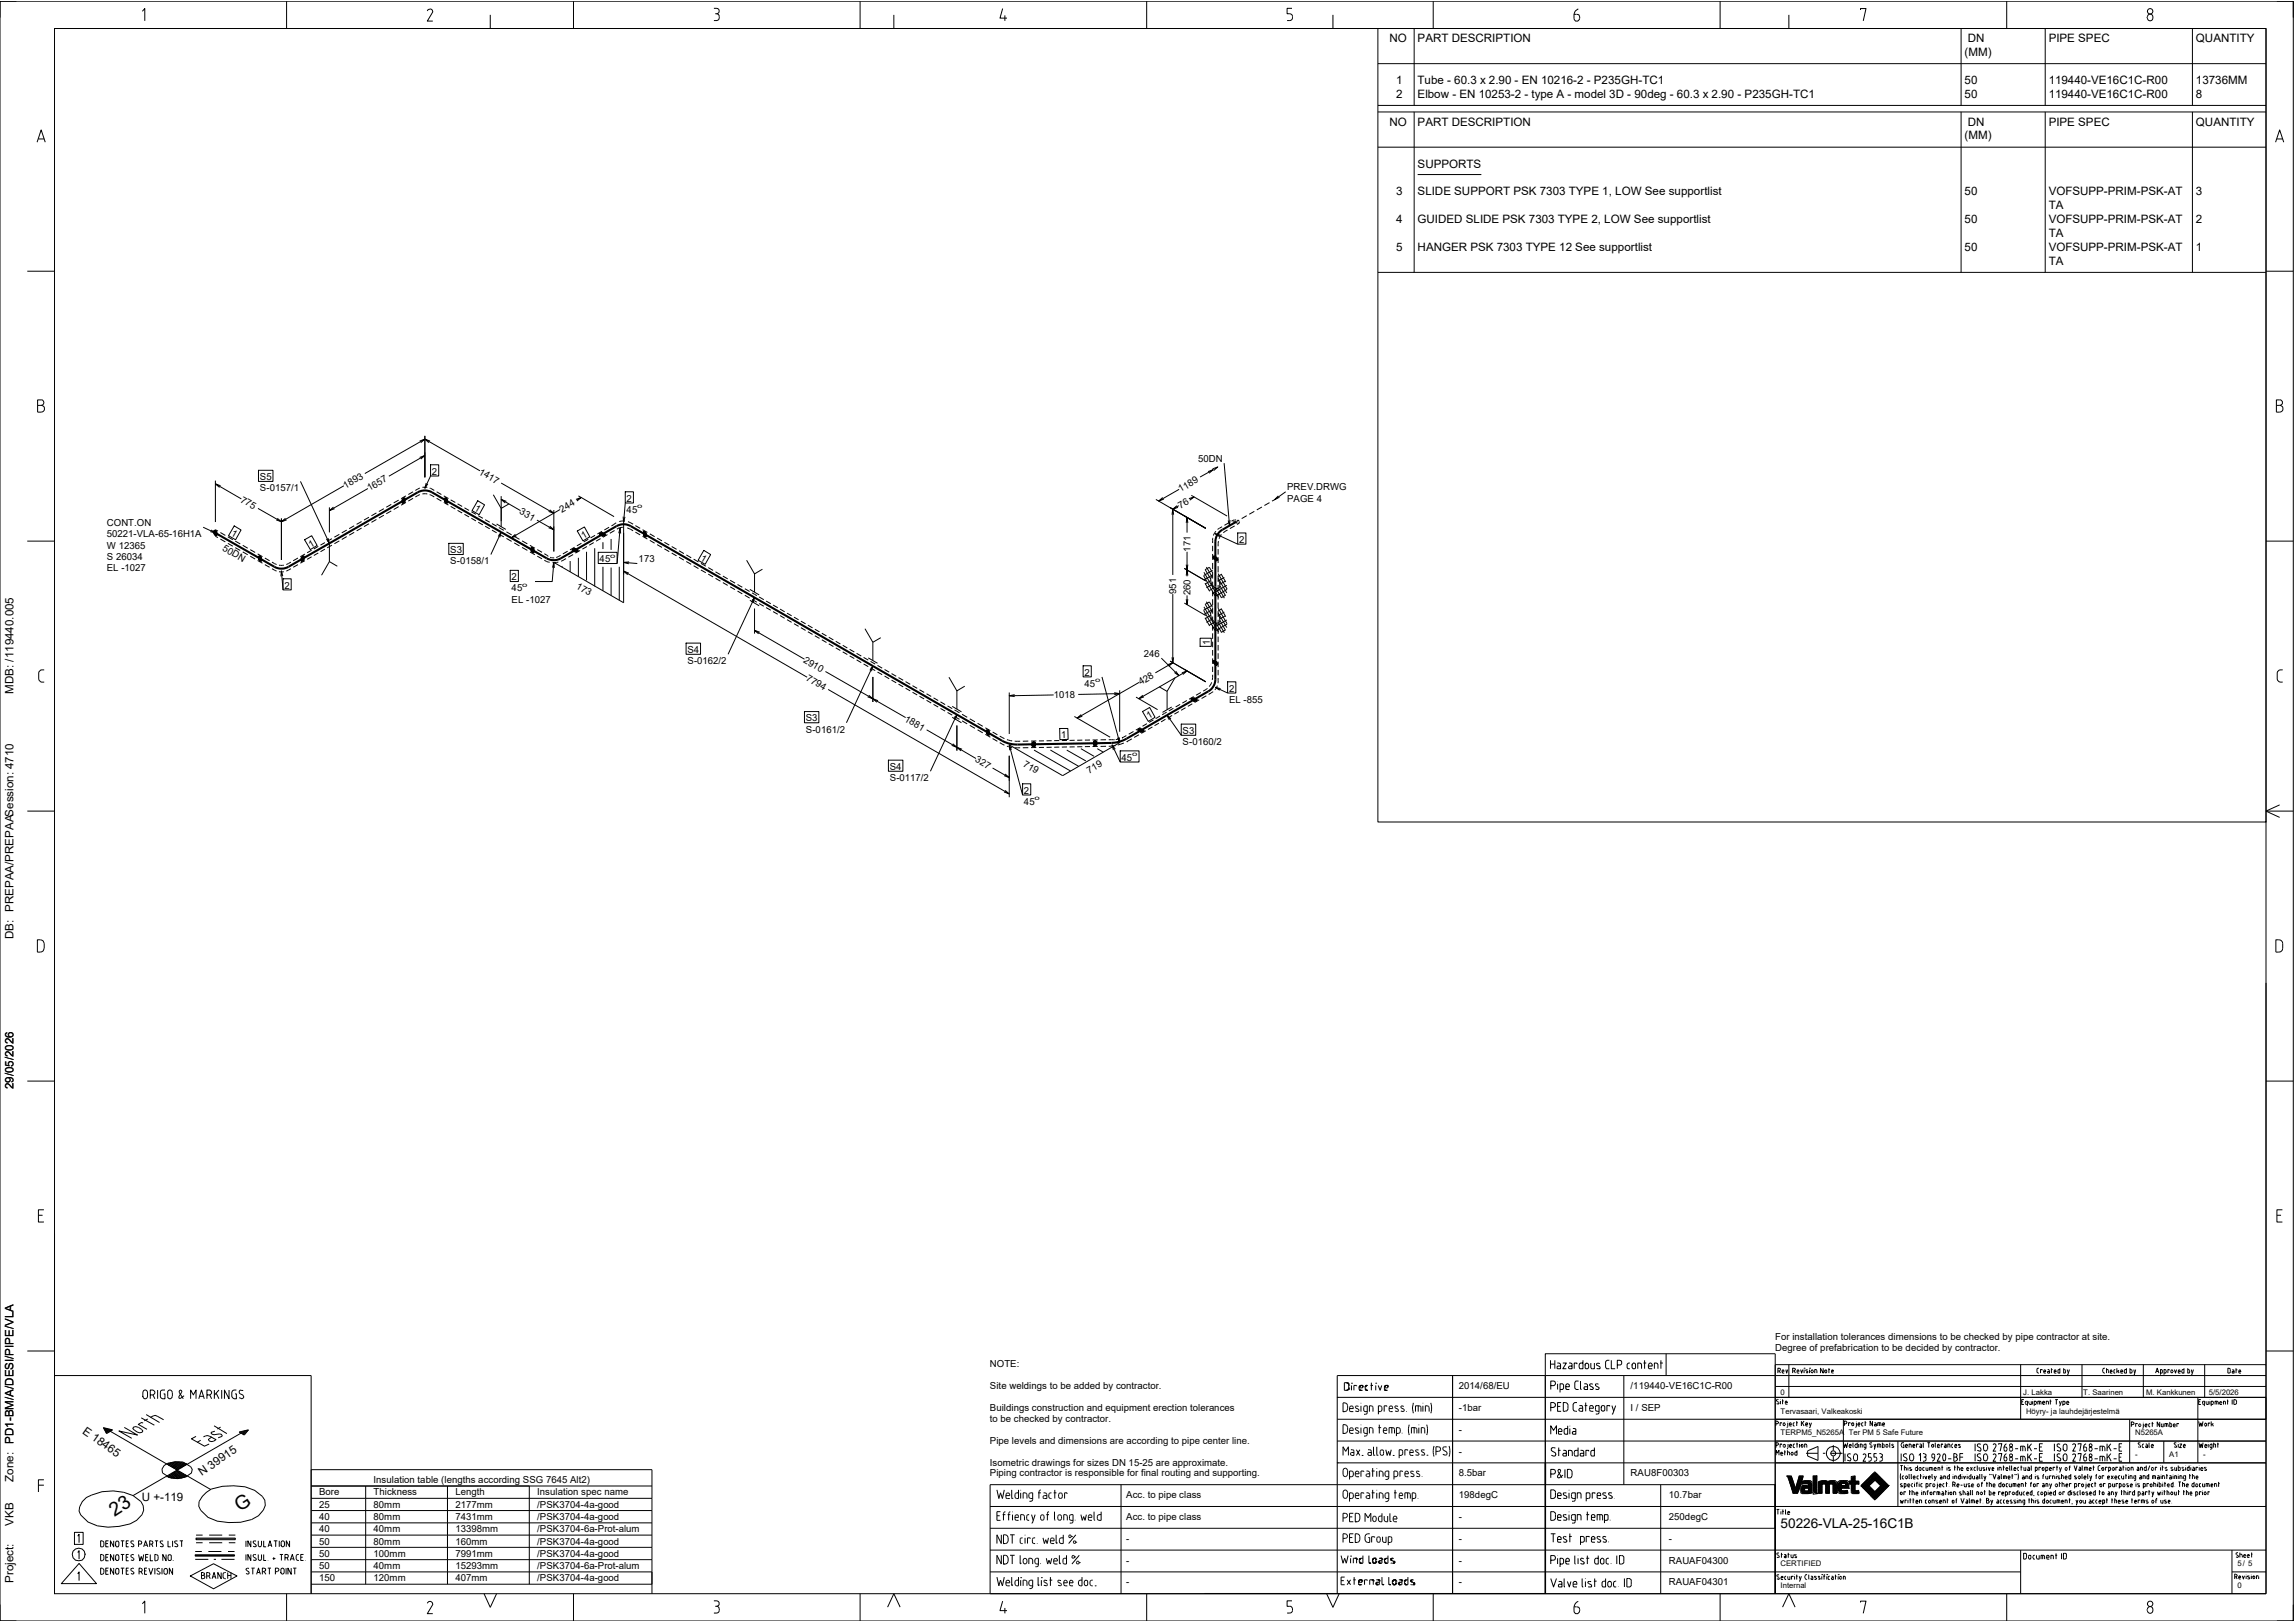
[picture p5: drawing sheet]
<svg xmlns="http://www.w3.org/2000/svg" width="841mm" height="594mm" viewBox="0 0 841 594" stroke-linecap="round" stroke-linejoin="round" font-family="sans-serif">
<defs><g id="words">
<g font-size="7.1">
<text x="42" y="556" transform="rotate(-33 42 556)">23</text>
<text x="87.9" y="554" transform="rotate(-33 87.9 554)">G</text>
</g>
<text font-size="4.9" x="652.5" y="560">50226-VLA-25-16C1B</text>
<g font-size="4.2">
<text x="509.2" y="15.5">NO</text>
<text x="519.5" y="15.5">PART DESCRIPTION</text>
<text x="721.1" y="15.5">DN</text>
<text x="750.7" y="15.5">PIPE SPEC</text>
<text x="804.7" y="15.5">QUANTITY</text>
<text x="719.9" y="20.5">(MM)</text>
<text x="511.6" y="30.8">1</text>
<text x="511.6" y="35.9">2</text>
<text x="519.5" y="30.8">Tube - 60.3 x 2.90 - EN 10216-2 - P235GH-TC1</text>
<text x="519.5" y="35.9">Elbow - EN 10253-2 - type A - model 3D - 90deg - 60.3 x 2.90 - P235GH-TC1</text>
<text x="719.9" y="30.8">50</text>
<text x="719.9" y="35.9">50</text>
<text x="750.7" y="30.8">119440-VE16C1C-R00</text>
<text x="750.7" y="35.9">119440-VE16C1C-R00</text>
<text x="804.7" y="30.8">13736MM</text>
<text x="804.7" y="35.9">8</text>
<text x="509.2" y="46.1">NO</text>
<text x="519.5" y="46.1">PART DESCRIPTION</text>
<text x="721.1" y="46.1">DN</text>
<text x="750.7" y="46.1">PIPE SPEC</text>
<text x="804.7" y="46.1">QUANTITY</text>
<text x="719.9" y="51.1">(MM)</text>
<text x="519.5" y="61.4">SUPPORTS</text>
<text x="511.6" y="71.6">3</text>
<text x="519.5" y="71.6">SLIDE SUPPORT PSK 7303 TYPE 1, LOW See supportlist</text>
<text x="719.9" y="71.6">50</text>
<text x="750.7" y="71.6">VOFSUPP-PRIM-PSK-AT</text>
<text x="804.7" y="71.6">3</text>
<text x="750.7" y="76.6">TA</text>
<text x="511.6" y="81.8">4</text>
<text x="519.5" y="81.8">GUIDED SLIDE PSK 7303 TYPE 2, LOW See supportlist</text>
<text x="719.9" y="81.8">50</text>
<text x="750.7" y="81.8">VOFSUPP-PRIM-PSK-AT</text>
<text x="804.7" y="81.8">2</text>
<text x="750.7" y="86.8">TA</text>
<text x="511.6" y="92">5</text>
<text x="519.5" y="92">HANGER PSK 7303 TYPE 12 See supportlist</text>
<text x="719.9" y="92">50</text>
<text x="750.7" y="92">VOFSUPP-PRIM-PSK-AT</text>
<text x="804.7" y="92">1</text>
<text x="750.7" y="97">TA</text>
<text x="5" y="254.2" transform="rotate(-90 5 254.2)">MDB: /119440.005</text>
<text x="5" y="344.2" transform="rotate(-90 5 344.2)">DB: PREPAA/PREPAASession: 4710</text>
<text x="5" y="399.1" transform="rotate(-90 5 399.1)">29/05/2026</text>
<text x="30" y="525" transform="rotate(35 30 525)">E 18465</text>
<text x="5" y="529" transform="rotate(-90 5 529)">PD1-BM/A/DESI/PIPE/VLA</text>
<text x="5" y="543" transform="rotate(-90 5 543)">Zone:</text>
<text x="74" y="541" transform="rotate(-35 74 541)">N 39915</text>
<text x="52" y="550">U +-119</text>
<text x="5" y="559" transform="rotate(-90 5 559)">VKB</text>
<text x="5" y="580" transform="rotate(-90 5 580)">Project:</text>
</g>
<g font-size="3.5">
<text x="158.3" y="173.9">2</text>
<text x="175.3" y="173.6" transform="rotate(30 175.3 173.6)">1417</text>
<text x="439" y="169.2">50DN</text>
<text x="95.3" y="175.9">S5</text>
<text x="126.6" y="179.1" transform="rotate(-30 126.6 179.1)">1893</text>
<text x="471.7" y="179.7">PREV.DRWG</text>
<text x="87.8" y="183.9" transform="rotate(30 87.8 183.9)">775</text>
<text x="95.3" y="180">S-0157/1</text>
<text x="135.4" y="180" transform="rotate(-30 135.4 180)">1657</text>
<text x="229.6" y="183.8">2</text>
<text x="432.7" y="180.4" transform="rotate(-30 432.7 180.4)">1189</text>
<text x="471.7" y="183.9">PAGE 4</text>
<text x="173.7" y="186.9" transform="rotate(30 173.7 186.9)">1</text>
<text x="190.1" y="188.1" transform="rotate(30 190.1 188.1)">331</text>
<text x="205.9" y="187.8" transform="rotate(-30 205.9 187.8)">244</text>
<text x="229.6" y="188">45</text>
<text x="432.6" y="186.4" transform="rotate(-30 432.6 186.4)">76</text>
<text x="39.1" y="192.7">CONT.ON</text>
<text x="39.1" y="196.8">50221-VLA-65-16H1A</text>
<text x="84.4" y="196.1" transform="rotate(30 84.4 196.1)">1</text>
<text x="213.8" y="197.5" transform="rotate(-30 213.8 197.5)">1</text>
<text x="39.1" y="201">W 12365</text>
<text x="81.3" y="201.6" transform="rotate(30 81.3 201.6)">50DN</text>
<text x="113.9" y="200.7" transform="rotate(-30 113.9 200.7)">1</text>
<text x="165" y="202.7">S3</text>
<text x="436.2" y="202.2" transform="rotate(-90 436.2 202.2)">171</text>
<text x="454.1" y="198.9">2</text>
<text x="39.1" y="205.2">S 26034</text>
<text x="39.1" y="209.3">EL -1027</text>
<text x="165" y="206.8">S-0158/1</text>
<text x="219.7" y="206">45</text>
<text x="234" y="206">173</text>
<text x="256.5" y="205.1" transform="rotate(30 256.5 205.1)">1</text>
<text x="104.2" y="215.7">2</text>
<text x="187.5" y="212.6">2</text>
<text x="210.9" y="215.5" transform="rotate(30 210.9 215.5)">173</text>
<text x="187.5" y="216.7">45</text>
<text x="187.5" y="220.9">EL -1027</text>
<text x="431" y="217.7" transform="rotate(-90 431 217.7)">951</text>
<text x="436.2" y="218.2" transform="rotate(-90 436.2 218.2)">260</text>
<text x="251.9" y="239.2">S4</text>
<text x="443.4" y="236.3" transform="rotate(-90 443.4 236.3)">1</text>
<text x="251.9" y="243.4">S-0162/2</text>
<text x="294.1" y="242.6" transform="rotate(30 294.1 242.6)">2910</text>
<text x="419.2" y="240.6">246</text>
<text x="295.1" y="249.2" transform="rotate(30 295.1 249.2)">7794</text>
<text x="397.4" y="247.5">2</text>
<text x="397.4" y="251.7">45</text>
<text x="418" y="251.1" transform="rotate(-30 418 251.1)">428</text>
<text x="386.1" y="255.9" transform="rotate(-1 386.1 255.9)">1018</text>
<text x="450.4" y="253.4">2</text>
<text x="450.4" y="257.6">EL -855</text>
<text x="421" y="263.6" transform="rotate(-30 421 263.6)">1</text>
<text x="295.3" y="264.3">S3</text>
<text x="295.3" y="268.5">S-0161/2</text>
<text x="331.2" y="264" transform="rotate(30 331.2 264)">1881</text>
<text x="433.4" y="268.9">S3</text>
<text x="388.9" y="270.5" transform="rotate(-1 388.9 270.5)">1</text>
<text x="433.4" y="273.1">S-0160/2</text>
<text x="357.1" y="279" transform="rotate(30 357.1 279)">327</text>
<text x="374.7" y="280.6" transform="rotate(30 374.7 280.6)">719</text>
<text x="411" y="278.7">45</text>
<text x="326.1" y="282.1">S4</text>
<text x="326.1" y="286.3">S-0117/2</text>
<text x="399.1" y="283.5" transform="rotate(-30 399.1 283.5)">719</text>
<text x="375.2" y="290.8">2</text>
<text x="375.2" y="295">45</text>
<text x="650.5" y="491.1">For installation tolerances dimensions to be checked by pipe contractor at site.</text>
<text x="650.5" y="495.1">Degree of prefabrication to be decided by contractor.</text>
<text x="362.7" y="501">NOTE:</text>
<text x="362.7" y="509">Site weldings to be added by contractor.</text>
<text x="534.6" y="509">2014/68/EU</text>
<text x="597.6" y="509">/119440-VE16C1C-R00</text>
<text x="362.7" y="517">Buildings construction and equipment erection tolerances</text>
<text x="362.7" y="521">to be checked by contractor.</text>
<text x="534.6" y="517">-1bar</text>
<text x="597.6" y="517">I / SEP</text>
<text x="534.6" y="525">-</text>
<text x="362.7" y="529">Pipe levels and dimensions are according to pipe center line.</text>
<text x="534.6" y="533">-</text>
<text x="362.7" y="537">Isometric drawings for sizes DN 15-25 are approximate.</text>
<text x="136.9" y="543.5">Insulation table (lengths according SSG 7645 Alt2)</text>
<text x="362.7" y="541">Piping contractor is responsible for final routing and supporting.</text>
<text x="534.6" y="541">8.5bar</text>
<text x="597.6" y="541">RAU8F00303</text>
<text x="116.9" y="548">Bore</text>
<text x="136.9" y="548">Thickness</text>
<text x="166.9" y="548">Length</text>
<text x="196.9" y="548">Insulation spec name</text>
<text x="412.7" y="549">Acc. to pipe class</text>
<text x="534.6" y="549">198degC</text>
<text x="611.5" y="549">10.7bar</text>
<text x="116.9" y="552.5">25</text>
<text x="116.9" y="557">40</text>
<text x="136.9" y="552.5">80mm</text>
<text x="136.9" y="557">80mm</text>
<text x="166.9" y="552.5">2177mm</text>
<text x="166.9" y="557">7431mm</text>
<text x="196.9" y="552.5">/PSK3704-4a-good</text>
<text x="196.9" y="557">/PSK3704-4a-good</text>
<text x="412.7" y="557">Acc. to pipe class</text>
<text x="534.6" y="557">-</text>
<text x="611.5" y="557">250degC</text>
<text x="116.9" y="561.5">40</text>
<text x="136.9" y="561.5">40mm</text>
<text x="166.9" y="561.5">13398mm</text>
<text x="196.9" y="561.5">/PSK3704-6a-Prot-alum</text>
<text x="116.9" y="566">50</text>
<text x="136.9" y="566">80mm</text>
<text x="166.9" y="566">160mm</text>
<text x="196.9" y="566">/PSK3704-4a-good</text>
<text x="412.7" y="565">-</text>
<text x="534.6" y="565">-</text>
<text x="611.5" y="565">-</text>
<text x="116.9" y="570.5">50</text>
<text x="116.9" y="575">50</text>
<text x="136.9" y="570.5">100mm</text>
<text x="136.9" y="575">40mm</text>
<text x="166.9" y="570.5">7991mm</text>
<text x="166.9" y="575">15293mm</text>
<text x="196.9" y="570.5">/PSK3704-4a-good</text>
<text x="196.9" y="575">/PSK3704-6a-Prot-alum</text>
<text x="412.7" y="573">-</text>
<text x="534.6" y="573">-</text>
<text x="611.5" y="573">RAUAF04300</text>
<text x="116.9" y="579.5">150</text>
<text x="136.9" y="579.5">120mm</text>
<text x="166.9" y="579.5">407mm</text>
<text x="196.9" y="579.5">/PSK3704-4a-good</text>
<text x="412.7" y="581">-</text>
<text x="534.6" y="581">-</text>
<text x="611.5" y="581">RAUAF04301</text>
</g>
<g font-size="2.8">
<text x="652.5" y="511">0</text>
<text x="741.4" y="511">J. Lakka</text>
<text x="763.4" y="511">T. Saarinen</text>
<text x="786.4" y="511">M. Kankkunen</text>
<text x="809.4" y="511">5/5/2026</text>
<text x="652.5" y="518">Tervasaari, Valkeakoski</text>
<text x="742.4" y="518">Höyry- ja lauhdejärjestelmä</text>
<text x="652.5" y="526">TERPM5_N5265A</text>
<text x="677.5" y="526">Ter PM 5 Safe Future</text>
<text x="782.4" y="526">N5265A</text>
<text x="782.4" y="534">-</text>
<text x="794.9" y="534">A1</text>
<text x="807.4" y="534">-</text>
<text x="652.5" y="574">CERTIFIED</text>
<text x="819.9" y="574">5/ 5</text>
<text x="652.5" y="582">Internal</text>
<text x="819.9" y="582">0</text>
</g>
<g font-size="2.3">
<text x="233.5" y="186.3">o</text>
<text x="223.6" y="204.3">o</text>
<text x="191.4" y="215.1">o</text>
<text x="401.3" y="250">o</text>
<text x="414.9" y="277.1">o</text>
<text x="379.1" y="293.3">o</text>
</g>
</g></defs>
<g fill="none" stroke="#000" stroke-width=".37">
<path d="M0 .4h840.4v593.6h-840.4zM6 .4h-6v6.1M20 10.4h810.4v573.6h-810.4zM52.2 4.1l.9-1v4.5M105 .4v10M157.6 3.4h-.5l-.5 .6M157.6 3.2a.95 .95 0 0 1 .8 1.5l-1.8 3h2M179.7 5.4v5M210.2 .4v10M261.6 3.1h1a1.03 1.03 0 0 1 .9 1.2 1.03 1.03 0 0 1-1.4 .7M262.6 5a.89 .89 0 0 1 .9 1M263.5 6.5a.89 .89 0 0 1-.9 1h-1"/>
<path d="M263.6 6v.5M315.2 .4v10M327.5 5.4v5M367.4 3.1l-1 3.5h2.6M368.2 5.6v2M420.2 .4v10M473.4 3.1h-1.7v1.9h1a1.28 1.28 0 0 1 1 1.3 1.28 1.28 0 0 1-1 1.2h-1M488.5 5.4v5M504.9 10.4h325.5v290.8h-325.5zM504.9 10.4h325.5M518.2 10.4v28.2M525.2 .4v10"/>
<path d="M577.8 5.3h-1v1.4a.99 .99 0 0 0 1 1 .99 .99 0 0 0 1-1M577.9 5.3a1.02 1.02 0 0 1 1 1.4M578.4 3.2a2.37 2.37 0 0 0-1.6 2.1M630.3 .4v10M655.5 5.4v5M681.8 3.7v-.6h2l-1 4.5M718.6 10.4v28.2M735.4 .4v10M749.5 10.4v28.2M786.8 6.2v.4M786.9 6.2a1.1 1.1 0 0 1 1.6-.9 1.1 1.1 0 0 1 .3 1.7 .99 .99 0 0 1-1.1 .6 .99 .99 0 0 1-.8-1M803.4 10.4v28.2"/>
<path d="M834.4 .4h6v6.1M504.9 23.3h325.5M504.9 38.6h325.5M13.6 52.1l1.5-4.5 1.5 4.5M14.1 50.9h2.1M504.9 41h325.5M504.9 53.9h325.5M518.2 41v58.8M718.6 41v58.8M749.5 41v58.8M803.4 41v58.8M833.9 52.1l1.5-4.5 1.5 4.5"/>
<path d="M834.4 50.9h2.1M519.5 64h23.3M10 99.4h10M504.9 99.8h325.5M830.4 99.4h10M13.8 146.5h1.3a1.01 1.01 0 0 1 1 1 1.01 1.01 0 0 1-1 1 1.24 1.24 0 0 1 1.2 1.3 1.24 1.24 0 0 1-1.2 1.2h-1.3zM13.8 148.5h1.3M155.7 159.7v15.2M834.2 146.5h1.2a1.01 1.01 0 0 1 1 1 1.01 1.01 0 0 1-1 1 1.24 1.24 0 0 1 1.2 1.3 1.24 1.24 0 0 1-1.2 1.2h-1.2zM834.2 148.5h1.2M78.9 176.1v15.2M78.9 177.3l9.5 5.5"/>
<path d="M80.8 178l-1.9-.7 1.6 1.3M94.7 172.3h5.3v4.1h-5.3zM110.1 176.4l10.6 22.7v6.7l-2.9 5M126 178l-22.9 13.2-8.6-4.9M134.8 179l-14.1 8.1M153.8 167.6l1.9-.7-1.5 1.3M153.8 161.6l1.9-.7-1.5 1.3M153.9 178.9l-1.7 .8M154.8 178.6h1.8M155.7 166.9l-13.2 7.6M156.2 177l-.5 1.9 1.1-1.6M157.5 178.9l1.6 .8"/>
<path d="M157.6 161.6l-1.9-.7 1.5 1.3M157.8 170.3h3v4.1h-3zM157.8 174.4l-2.1 4.5M175.9 172.5l-20.2-11.6-22 12.6M183.7 177l19.3 11.1M432.1 179.3l-7.5 4.3M442.7 172.8l1.9-.7-1.5 1.3M444.4 171.8l1.9-.7-1.5 1.3M444.6 172.1l-4.8 2.7M448.6 169.7l2 22.9M10 198.3h10M74.4 193.2l4.5 2.1"/>
<path d="M77.4 194.2l1.5 1.1-1.8-.5M78.4 194.4l.5-.1 .5 .7v1.2l-.5 .1-.5-.7zM78.9 194.1l1 .5M78.9 196.5l1 .5M80.8 195.1l1.8 1.1M80.8 197.5l1.8 1.1M83.5 196.7l1.8 1.1M83.5 199.1l1.8 1.1M85.8 192.7l2.5 1.5-2 3.6-2.6-1.5zM86.2 198.3l1.8 1M89 199.8l1.8 1.1M101.6 189.9l1.5 1.3-1.9-.7"/>
<path d="M103.1 190v15.2M104.6 189.9l-1.5 1.3 1.9-.7M111.6 197.8l2.6-1.5 2 3.6-2.5 1.5zM119.1 198.8l-1.7 1M120.2 197.2l.5 1.9-1.1-1.6M120.7 185.9v9.2M121.6 197.4l-1.7 1M121.6 199.8l-1.7 1M122.2 185.8l-1.5 1.3 1.9-.7M124.3 195.8l-1.8 1M124.3 198.2l-1.8 1M127.1 196.6l-1.9 1.1"/>
<path d="M127.1 194.2l-1.9 1.1M129.8 192.7l-1.8 1M129.8 195.1l-1.8 1M132.5 191.1l-1.8 1M132.5 193.5l-1.8 1M135.2 189.5l-1.8 1.1M135.2 191.9l-1.8 1.1M137.9 190.3l-1.8 1.1M137.9 188l-1.8 1M140.7 186.4l-1.9 1M140.7 188.8l-1.9 1M143.4 184.8l-1.8 1.1"/>
<path d="M143.4 187.2l-1.8 1.1M146.1 185.6l-1.8 1.1M146.1 183.3l-1.8 1M147.9 182.4l.5 .1v1.2l-.5 .7-.5-.1v-1.2zM148.8 181.7l-1.8 1M148.8 184.1l-1.8 1M151.4 180.2l-1.8 1M151.4 182.6l-1.8 1M153.9 181.2l-1.7 .9M154.8 181h1.8M157.5 181.2l1.6 .9M160 180.2l1.7 1"/>
<path d="M160 182.6l1.7 1M162.6 181.7l1.7 1M162.6 184.1l1.7 1M163 182.5l.5-.1 .5 .7v1.2l-.5 .1-.5-.7zM164.5 199.1h5.3v4.1h-5.3zM165.1 185.6l1.8 .9M165.1 183.2l1.8 .9M167.7 184.6l1.7 1M167.7 187l1.7 1M170.2 186.1l1.7 .9M170.2 188.5l1.7 .9M172.7 187.5l1.7 1"/>
<path d="M172.7 189.9l1.7 1M175.1 183.5l2.5 1.5-2 3.6-2.6-1.5zM175.3 189l1.6 .9M175.3 191.4l1.6 .9M177.8 190.4l1.7 1M177.8 192.8l1.7 1M180.3 191.9l1.7 .9M180.3 194.3l1.7 .9M180.8 181.3l2.9 5 2.9-1.7M182 192l3.4 2M182.6 196.6l1.1-1.6-.5 1.9M182.8 193.3l1.8 1"/>
<path d="M182.8 195.7l1.8 1M183.7 181.8v11.2M183.7 183l7 4.1M183.7 195l-3.8 8.2M185.6 183.7l-1.9-.7 1.5 1.3M185.6 194.9l1.9 1.1M185.6 197.3l1.9 1.1M186.4 196.5l13 7.6M188.4 196.5l2 1.1M188.4 198.9l2 1.2M188.9 195.8l-1.5 1.3 1.9-.7M191.3 198.2l1.9 1.1"/>
<path d="M194.2 199.8l1.8 1.1M196.8 190.6l6.2 3.5M201.5 192.8l1.5 1.3-2-.7M201.5 186.8l1.5 1.3-2-.7M203 186.9v15.2M205.2 186.7l-17.8 10.4M211.1 183l1.9-.7-1.6 1.3M211.5 194.6l2.7-1.5 1.9 3.6-2.5 1.5zM211.9 181.7l13.1 7.6M213 182.3l-1.6 1M213.1 199.1l-1.7 .9M215.6 197.6l-1.7 1"/>
<path d="M217.6 198.8l-1.7 1M218.1 196.2l-1.7 .9M219.8 195.3l.9-.1 1.1 .6-.2 .5-.9 .1-1.1-.6zM220.1 197.4l-1.7 .9M220.6 194.7l-1.7 1M220.9 198.7v2.5M222.6 195.9l-1.7 1M223.2 193.2l-1.7 1M223.9 197.5v4M225.2 194.4l-1.7 1M225.8 191.6l-1.7 1.1M226.7 195.4l.5-1.9 .2 2"/>
<path d="M226.9 193.4l-.8 .5M227.2 193.5l-1.1 13M228.3 189.3l.2 2 .5-1.9M228.4 193.3l-1.4 .1M229 190.9l-2.2 .2M229.1 180.2h3v4.1h-3zM229.1 184.3l-.6 7v29.6l-25.5-14.8-.6 7h-6.4M229.8 193.4l2.2 1.1M230.1 191.2l1.9 .9M232.9 192.6l1.7 1M232.9 195l1.7 1M235.5 196.5l1.7 1"/>
<path d="M235.5 194.1l1.7 1M235.8 194.9l.5-.1 .5 .7v1.2l-.5 .1-.5-.7zM238.1 195.6l1.8 1.1M238.1 198l1.8 1M240.8 199.6l1.8 1M240.8 197.2l1.8 1M243.5 198.7l1.7 1.1M423.6 183l18.3 10.6M426.1 182.3l-1.5 1.3 1.9-.7M428.8 186l13.1 7.6M429.5 188.6l.3-2 .3 2M431.3 185.3l-1.5 1.3 1.9-.7"/>
<path d="M432 185.3l-2.2 1.3v24.1M434 189l7.9 4.6M434.7 191.6l.3-2 .3 2M435 189.6v5.6M435.7 182.7l1.9-.6-1.6 1.2M436.6 181.5l13.1 7.6M437.6 182.1l-1.3 .7M444.4 198v1M444.4 200v2M444.4 197.1l-.1 .9M445.4 195.6l8.2 3.8M445.6 194.7l-1 1.5"/>
<path d="M446.4 199.2v1M446.5 198.3l-.1 .9M446.9 193.5l-.7 .5M447.3 196.1l-1.9-.5 1.6 1.1M447.6 195.9l-.9 1.5M447.8 193l-.8 .5M449.8 194.2l-1.5 1M450.4 191.5l-1.7 1M450.8 190.6l-.2 2-.5-1.9M452.1 190.9v.2l.4 .3M452.2 190.5l-.9 .5M452.4 192.7l-1.7 1"/>
<path d="M452.8 191.5l.7 .2M453 190.5l-.7 .1M453.3 190.6l.7 .3M453.6 195.3h3v4.1h-3zM454.1 190.6l-.9 .5M454.1 191.7l-.8 .5M454.3 191.1l-.4 .5M456.9 189l-1.9 1M459.6 187.4l-1.8 1M462.4 185.8l-1.8 1M465.2 184.2l-1.9 1M468.4 181.7l-1.3 1.4 1.8-.9"/>
<path d="M471.1 180.2l-5 3.4M830.4 198.3h10M86.2 200.7l1.8 1M89 202.2l1.8 1.1M91.7 201.4l1.8 1M91.7 203.8l1.8 1.1M94.4 203l1.8 1M94.4 205.4l1.8 1M94.8 203.8l.5-.1 .5 .7v1.2l-.5 .1-.5-.7zM97.1 204.5l1.7 1M97.1 206.9l1.7 1M99.7 206l1.7 .8"/>
<path d="M99.7 208.4l1.7 .9M102.2 207.1h1.8M102.2 209.5h1.8M103.1 209.2l.6 7M103.6 211.1l-.5-1.9-.2 2M103.7 212.1h3v4.1h-3zM106.6 206l-1.7 .8M106.6 208.4l-1.7 .9M109.2 204.5l-1.8 1M109.2 206.9l-1.8 1M110.9 203.7l.5 .1v1.2l-.5 .7-.5-.1v-1.2zM111.7 203l-1.6 1"/>
<path d="M111.7 205.4l-1.6 1M114.2 201.6l-1.6 1M114.2 204l-1.6 1M116.6 200.2l-1.6 1M116.6 202.6l-1.6 1M119.1 201.2l-1.7 1M120.7 205.8l2.9 1.7M187 209h3v4.1h-3zM191.3 200.6l1.9 1.1M194.2 202.3l1.8 1M194.7 200.7l.5-.1 .5 .7v1.2l-.5 .1-.5-.7zM196.9 201.4l1.7 1"/>
<path d="M196.9 203.8l1.7 1M199.5 202.9l1.4 1M199.5 205.3l1.9 .8M201.6 204.2l1.5 .2M202.5 208l.5-1.9 .1 2M204.5 204l-.7 .3M204.6 206l-2.1 .2M205.4 203.5l-.8 .5M205.9 207.4v.4M207.4 204.7l-1.8 1M208 202l-1.7 1M208.9 205.6v4"/>
<path d="M209.9 201.1l.9-.1 1 .6-.2 .5-.8 .1-1.2-.6zM210 203.2l-1.7 1M210.6 200.5l-1.7 1M211.9 204.4v6.9M212.6 201.7l-1.7 1M214.9 202.2v10.5M215.1 200.3l-1.7 .9M217.9 200.9v14M219.2 202.4h6.9v4.1h-6.9zM220.9 207.7v8.8M223.9 208v10.2M226.9 207.7v12.3"/>
<path d="M228.5 209.3l67.3 38.9M228.5 206.1l5 .4M230.4 210l-1.9-.7 1.5 1.3M230.5 205.9l-2 .2 1.9 .5M243.5 201.1l1.7 1M246.1 202.7l1.8 1M246.1 200.3l1.8 1M248.8 201.8l1.8 1.1M248.8 204.2l1.8 1M251.5 205.8l1.8 1M251.5 203.3l1.8 1.1M254.2 204.9l1.8 1"/>
<path d="M254.2 207.3l1.8 1M256.9 206.4l1.7 1.1M256.9 208.9l1.7 1M257.9 201.7l2.5 1.5-2 3.6-2.6-1.5zM259.5 208l1.8 1M259.5 210.4l1.8 1M262.2 211.9l1.8 1.1M262.2 209.5l1.8 1.1M264.9 211.1l1.8 1M264.9 213.5l1.8 1M267.6 215l1.8 1.1M267.6 212.6l1.8 1.1"/>
<path d="M270.2 214.2l1.8 1M270.2 216.6l1.8 1M272.9 215.7l1.8 1M272.9 218.1l1.8 1.1M273.6 205.3l2.9 5 2.9-1.7M274.8 216l3.4 2M274.8 220l3.4 2M275.6 219.7l1.7 1M275.6 217.3l1.7 1M276.5 210.3v6.7M276.5 219l-9.7 20.8M278.2 218.8l1.7 1"/>
<path d="M429.8 217.7v25.2l-6.4 3.7M434 208.3l7.9 4.6M434.7 206.9l.3 2 .3-2M434.7 210.9l.3-2 .3 2M434.7 219.6l.3 2 .3-2M435 202.2v9M435 218.2v3.4M441.1 211l4.2 7.4M441.2 209.7l5.4 9.3M441.6 208.8l1.6-.9 1.2 2M441.6 213.7l1.7 3M441.7 208.8l2 3.4"/>
<path d="M442.1 207.8l2.1 3.6M443.7 212.8l-2 1.2M444.2 214.2l-2.1 1.2M444.4 211.2a2.38 2.38 0 0 0 .4 3.8l.6 .5a1.16 1.16 0 0 0 1.4-.2 1.16 1.16 0 0 0 .2-1.4l-.6-1.4M444.4 203v2.1M444.4 206.3v2.3M444.4 209.7v2.3M444.4 213.2v2.2M444.4 216.4v2.1M444.4 219.6v2.1l-3.3 1.9M444.4 209l-3.3 1.9M444.4 210.7l-3.2 1.8"/>
<path d="M444.9 203.7l1 .6 .4 .8-.4 .4-1-.6-.4-.8zM445.1 215.3l-1.9 1.1M445.6 215.6l2 3.4M446.4 201.2v2M446.4 204.2v2.1M446.4 207.5v2.3M446.4 210.9v2.3M446.4 214.3v2.3M446.4 217.6v2.1M446.4 210.2l3.3 5.7M446.4 211.9l3.2 5.4M446.6 215.6l2.1 3.6"/>
<path d="M447.1 214.7l1.9 3.4M447.5 210.3l1.7 3M447.6 210.5l-1.2 .7M448.7 211.6l-2.1 1.2M449 213l-1.9 1.1M449.2 218.1l-1.7 1M449.6 214.5l-5.4 3.1M449.7 216l-4.3 2.5M251.4 235.7h5.3v4.1h-5.3zM275.4 220.6l1.1-1.6-.5 1.9M276.5 231l18.3 10.6M276.5 223v9.2"/>
<path d="M278.2 221.2l1.7 1M278.4 231.7l-1.9-.7 1.5 1.3M280.7 220.2l1.8 1M280.7 222.6l1.8 1M283.3 221.7l1.7 1M283.3 224.1l1.7 1M285.9 223.2l1.6 1M285.9 225.6l1.6 1M288.4 224.7l1.7 1M288.4 227.1l1.7 .9M291 226.1l1.6 1M291 228.5l1.6 1"/>
<path d="M293.5 227.6l1.7 1M293.5 230l1.7 1M296 229.1l1.8 1M296 231.5l1.8 1M298.6 230.6l1.7 1M298.6 233l1.7 .9M301.2 232l1.7 1M301.2 234.4l1.7 1M303.7 233.5l1.7 1M303.7 235.9l1.7 1M306.3 237.4l1.6 1M306.3 235l1.6 1"/>
<path d="M308.8 238.9l1.7 .9M308.8 236.5l1.7 1M311.3 237.9l1.8 1M313.9 239.4l1.7 1M317 230.4l2.9 5 2.9-1.7M319.9 235.4v6.7M434 221l7.9 4.6M439.8 233.9h4.1v3h-4.1zM441.1 223.7l4.2 7.4M441.2 222.4l5.4 9.3M441.6 221.5l1.6-.9 1.2 2M441.6 226.4l1.7 3"/>
<path d="M441.7 221.5l2 3.4M442.1 220.5l2.1 3.6M443.7 225.5l-2 1.2M444.2 226.9l-2.1 1.2M444.4 223.9a2.2 2.2 0 0 0 0 3.3 1.68 1.68 0 0 0 2.4 .9l.2-1.5-.6-1.4M444.4 222.7v2.2M444.4 225.9v2.1M444.4 229v2.1M444.4 232.1v2M444.4 235.1v2.1M444.4 238.2v2M444.4 223.4l-3.2 1.8"/>
<path d="M445.1 228l-1.9 1.1M445.6 228.3l2 3.4M446.4 220.8v2.1l3.3 5.7M446.4 227.1v2.1M446.4 230.2v2.1M446.4 233.3v2M446.4 236.3v2.1M446.4 239.4v2M446.4 224.6l3.2 5.4M446.6 228.3l2.1 3.6M447.1 227.4l1.9 3.4M447.5 223l1.7 3"/>
<path d="M447.6 223.2l-1.2 .7v2.2M448.7 224.3l-2.1 1.2M449 225.7l-1.9 1.1M449.2 230.8l-1.7 1M449.6 227.2l-5.4 3.1M449.7 228.7l-4.3 2.5M16.2 245.5l-1.3 .1-.7 1 .1 2.6 .6 .6 1.3 .2M302.5 246.1l29.4 16.8M303.5 252.6l66.3 38.3M311.3 240.3l1.8 1M313.9 241.8l1.7 1M316.5 240.9l1.7 1"/>
<path d="M316.5 243.3l1.7 1M318.2 241.1l3.4 2M318.4 254.8l1.5 1.2-1.9-.6M318.8 245.7l1.1-1.6-.5 1.9M319 244.8l1.7 .9M319 242.4l1.7 1M319.9 248.1v9.1M319.9 244.1l-9.7 20.8M321.6 243.8l1.7 1M321.6 246.3l1.7 .9M321.8 256.8l-1.9-.8 1.4 1.3M324.1 245.3l1.8 1"/>
<path d="M324.1 247.7l1.8 1M326.7 246.8l1.7 1M326.7 249.2l1.7 1M329.3 248.3l1.7 1M329.3 250.7l1.7 1M331.8 249.8l1.8 1M331.8 252.2l1.8 1M334.4 251.3l1.7 .9M334.4 253.7l1.7 1M337 252.8l1.7 .9M337 255.1l1.7 1M339.5 254.2l1.7 1"/>
<path d="M339.5 256.6l1.7 1M342.1 258.1l1.7 1M342.1 255.7l1.7 1M344.6 259.6l1.8 1M344.6 257.2l1.8 1M347.2 258.7l1.7 1M347.7 248.2l2.9 5 2.9-1.7M348.9 258.8l3.4 2.1M350.6 253.2v6.6M369.8 253.8v15.2M371.8 254.5l-2 .5 2 .3M386.1 254.7l-16.3 .3"/>
<path d="M396.9 244h3v4.1h-3zM403.8 248.1l6.5 24-20.9 12.1-19.6-11.2 4.9 18.3M408.3 253.8l2 .4-2 .3M410.3 252.9v15.2M410.3 254.2l-15.2 .3M416.3 255.4l7.9 4.6M417.4 250.1l-22.7 13M418.8 254.8l-1.5 1.2 1.9-.6M425.6 241.2l6.4 6.4M427.7 253.4v6.6M427.9 243.6l1.9-.7-1.5 1.3M428.8 242.3l13.1 7.5-7.9-4.5"/>
<path d="M429.4 259.1l-3.4 1.9M429.5 240.9l.3 2 .3-2M430 259.6l-1.7 .9M430.6 248.4l-2.9 5-2.9-1.7M430.9 246l1.1 1.6-1.6-1.2M432.5 258.1l-1.7 1M433.1 246.6l1.9-.7-1.5 1.3M434.4 259.3l-1.6 1M434.9 256.7l-1.6 .9M435 245.9l-17.7 10.1M436.7 255.9l.9-.2 1.1 .6-.2 .6h-.9l-1.1-.6zM436.9 257.9l-1.6 .9"/>
<path d="M437.4 255.3l-1.7 .9M439.4 256.5l-1.6 .9M440 253.8l-1.7 1M442.1 255l-1.8 1M442.5 252.2l-1.6 1M443.8 254l-.9 .5M444 250l-.9 1.6M444.3 248.3l-.1 .9M444.4 241.3v2M444.4 244.3v2M444.4 247.3v1M444.6 253.4l-.8 .6"/>
<path d="M444.9 242l1 .6 .4 .8-.4 .4-1-.6-.4-.8zM445.4 251.9l4.5 2.1M446.1 251.2l-.9 1.6M446.4 242.5v2M446.4 245.5v2M446.4 248.5v1M446.4 249.5l-.1 .9M447.3 252.3l-1.9-.4 1.6 1M449.9 249.8h3v4.2h-3zM836.5 245.5a1.46 1.46 0 0 0-2 1.1l.1 2.6a1.57 1.57 0 0 0 1.9 .8M294.8 260.7h5.3v4.2h-5.3zM325.6 278.5h5.3v4.1h-5.3z"/>
<path d="M339.6 267.4l18 10.6M347.2 261.1l1.7 1M348.9 262.8l3.4 2.1M349.2 272.5l1.4 1.3-1.9-.7M349.5 263.4l1.1-1.5-.5 1.8M349.8 260.1l1.8 1.1M349.8 262.6l1.8 1M350.6 265.9v9.1M350.6 261.9l-9.7 20.7M352.6 274.6l-2-.8 1.5 1.4M352.6 261.8l1.8 1M352.6 264.1l1.8 1.2"/>
<path d="M355.4 263.4l1.9 1.1M355.4 265.8l1.9 1.1M358.2 265l1.9 1.2M358.2 267.4l1.9 1.1M361.1 266.7l1.8 1.1M361.1 269.1l1.8 1.1M361.5 267.5l.5-.1 .5 .7v1.2l-.5 .1-.5-.7zM363.7 268.2l1.8 1.1M363.7 270.6l1.8 1M366.4 269.7l1.7 1M366.4 272.1l1.7 1M369 271l1.9 .5"/>
<path d="M369 273.4l1.9 .5M369.8 276.9v15.2M370.6 274.7l-.8-1.7 .2 1.9M371.8 271.6h2M371.8 274h2M376.8 274h-2M376.8 271.6h-2M378.2 272.1l.6-.3 .6 .3v1.2l-.6 .4-.6-.4zM378.9 274.9l13.4 7.6M379.8 271.5l-2 .1M379.8 273.9l-2 .1M382.6 271.5h-1.9"/>
<path d="M382.6 273.9h-1.9M384.9 274.9l10.4 5.9M385.4 271.4l-1.9 .1M385.4 273.8l-1.9 .1M388.2 271.4h-1.9M388.2 273.8h-1.9M388.3 266.9h3l.1 4-3 .1zM390.9 274.9l7 3.9M391 271.3l-1.9 .1M391 273.7l-1.9 .1M393.7 262.5l13.1 7.7M393.8 271.3h-1.9"/>
<path d="M393.8 273.7h-1.9M396.1 274.3l4.8 2.8M396.2 261.9l-1.5 1.2 1.9-.6M396.6 271.2l-1.9 .1M396.6 273.6l-1.9 .1M399.4 271.2h-1.8M399.4 273.6h-1.8M400.7 271.8l.6-.5 .6 .5v1.2l-.6 .3-.6-.3zM402.1 274.3l2.2 1.3M402.3 271.1l-1.9 .1M402.3 273.5h-1.9M405.3 271.1h-2"/>
<path d="M405.3 273.5h-2M406.3 271.1h1.8M407.5 273l3 6.2M408.1 271.1h.1M408.5 273.2h.1M408.5 273.2l-2.2 .3M408.7 274.6l-1.2-1.6 .5 1.9M410.1 270.2l.2 1.9-.8-1.8M410.4 270.7l-1.5 .3M410.5 275.2h6.9v4h-6.9zM411.2 270.4h.1M411.8 272.3l-2.2 .7"/>
<path d="M412.8 269.6l-1.6 .8M412.9 271.8h.1M414.8 270.7l-1.9 1.1M415.4 268.1l-1.8 .9M417.2 267.1h.9l1.1 .6-.2 .4-.9 .1-1.1-.5zM417.3 269.3l-1.7 .9M417.9 266.6l-1.7 .9M418.7 260.7l2.6-1.4 2 3.5-2.5 1.6zM419.9 267.8l-1.7 .9M420.3 265.2l-1.6 .9M422.3 266.4l-1.6 .9M422.7 263.8l-1.6 .9"/>
<path d="M424.7 265l-1.6 .9M425.1 262.4l-1.6 .9M427.1 263.6l-1.6 .9M427.5 261l-1.6 .9M427.7 262.1l5.2 7.3M429.1 263.4l-1.4-1.3 .8 1.7M429.5 262.2l-1.6 .9M432 260.7l-1.7 1M432.9 265.3h5.3v4.1h-5.3zM10 297.2h10M363.7 281.4l6.1 3.5M368.3 283.6l1.5 1.3-1.9-.7"/>
<path d="M368.3 289.6l1.5 1.3-1.9-.7M374.7 287.2h3v4.1h-3zM830.4 297.2h10M830.4 297.2l5 2.3M835.4 294.9l-5 2.3M13.7 344.4h1.1a1.4 1.4 0 0 1 1.4 1.3v1.8a1.39 1.39 0 0 1-1.4 1.4h-1.1zM834 344.4a1.91 1.91 0 0 1 2.4 .8 3.2 3.2 0 0 1-.7 3.6l-1.7 .1zM830.4 360.2v139.9M10 396.2h10M830.4 396.2h10M14.1 445.3h1.5M16.1 443.3h-2v4.5h2"/>
<path d="M20 452.1v50M834.4 445.3h1.5M836.4 443.3h-2v4.5h2M10 495.1h10M568.2 498.5v3.1M568.2 499.9h1.6M569.8 498.5v3.1M570.7 499.5l.9 .1 .3 .4v1.6h-.8a.49 .49 0 0 1-.5-.5 .49 .49 0 0 1 .5-.5h.8M572.7 499.5h1.3l-1.3 2.1h1.3M575 499.5l.9 .1 .2 .3v1.7h-.9a.49 .49 0 0 1-.4-.6 .49 .49 0 0 1 .5-.4h.8M577.9 499.9v-.4h-1v2.1M580.1 498.5v3.1h-1.1l-.3-.6 .1-1.1 .5-.4h.8"/>
<path d="M581.2 499.6h.6l.4 .5v1l-.4 .5a.61 .61 0 0 1-.7-.1 .61 .61 0 0 1-.2-.6v-1zM583 499.5v1.7l.3 .4h1v-2.1M586.3 499.7a.71 .71 0 0 0-1.2 .3l.1 .3 1.2 .7a.56 .56 0 0 1-.3 .6 .56 .56 0 0 1-.6 0l-.4-.1M589.8 498.5h-.8l-.6 .6 .1 2.1 .3 .4h1M590.5 498.5v3.1h1.4M597.3 499.5l-.8 .1-.3 .4v1.2l.3 .4h.8M598.3 499.8a.59 .59 0 0 1 .7-.3 .59 .59 0 0 1 .3 .7v.7a.64 .64 0 0 1-.6 .7 .64 .64 0 0 1-.6-.7zM602.3 499.5h1M602.7 498.5v3.1M608.3 499.5h1M608.6 498.5v3.1M610.5 496.1v8"/>
<path d="M830.4 495.1h10M20 504.1h94v79.9M51.8 519.6l4.8 2.6M52.6 509.6a.86 .86 0 0 1 1-.2 .86 .86 0 0 1 .5 .9v1.4a.86 .86 0 0 1-.9 .9 .86 .86 0 0 1-.9-.9v-1.4zM53.6 518.4l4.9 2.9M54.2 520l-1.3 .7M55.1 511.2h.8a.9 .9 0 0 0 .9-.9 .9 .9 0 0 0-.9-.9h-.8v3.2M55.1 519.4l1.8-.7 3.1 1.6M56 511.2l.8 1.4M57.8 509.4v3.2M60.4 509.4l-1.3 .1a2.45 2.45 0 0 0 0 2.9l1.3 .2v-1.8h-.4M63.1 510.3a.81 .81 0 0 0-.8-1 .81 .81 0 0 0-.8 1v1.4a.81 .81 0 0 0 .8 .9 .81 .81 0 0 0 .8-.9"/>
<path d="M63.2 510.3v1.4M65.6 510.2l1.6 2.4M65.7 510.2l.2-.7 .7 .2v.5l-1 1.6v.6h.6l1.3-.9M69.9 512.6v-3.2l1 1.8 .9-1.8v3.2M72.8 512.6l1-3.2 1.1 3.2M73.1 511.7h1.5M75.8 511.2l1.3-.1a.9 .9 0 0 0 .5-1 .9 .9 0 0 0-.8-.7h-1v3.2M76.8 511.2l.7 1.4M78.5 509.4v3.2M79.2 510.6l1 2M80.2 509.4l-1.7 1.9M81.2 509.4v3.2"/>
<path d="M83.9 509.4v3.2l-1.7-3.2v3.2M86.6 509.4l-1.2 .1-.3 .3-.2 1.9a1.38 1.38 0 0 0 1.7 .9v-1.8h-.5M88.3 509.4a.76 .76 0 0 0-.6 .6 .76 .76 0 0 0 .3 .8l.9 .4 .4 .7-.7 .7-1-.4M88.3 509.5l.8 .1M490 512.1h.1M490 512.1h340.4M492.1 517.3h.1M492.1 514.1l1.4 .3 .3 .7v1.2l-.3 .7-.6 .3h-.8zM493.3 509.5h.1M493.3 506.7h.1M493.3 506.7h-.7v2.8h.7M493.3 506.7l.3 .1"/>
<path d="M493.6 506.8h.1M493.6 506.8l.2 .1M493.7 509.4h.1M493.7 509.4l-.4 .1M493.8 506.9h.1M493.8 506.9l.3 .3M494 509.2h.1M494 509.2l-.3 .2M494.1 508.9h.1M494.1 507.2h.1M494.1 508.9l-.1 .3M494.1 507.2l.1 .4"/>
<path d="M494.2 508.7h.1M494.2 507.6h.1M494.2 508.7l-.1 .2M494.2 507.6v1.1M494.5 516.2h1.4l-.2-.8-.5-.2-.5 .2-.2 1.4 .1 .4 1.3 .1M495.2 506.9h.1M495.2 507.7v1.8M497.1 508v-.3h-1v1.8M497.8 515.4l-.7-.2-.5 .5 1.1 .6 .2 .8-.3 .2-1-.2M498 508.3h.1M498 508.3l.1 1M498.1 509.3h.1"/>
<path d="M498.1 508.1h.1M498.1 509.3l.2 .2M498.1 508.1l-.1 .2M498.3 509.5h.1M498.3 507.8h.1M498.3 509.5h1M498.3 507.8l-.2 .3M498.5 509.5h.1M498.5 507.7h.1M498.5 507.7h.4M498.5 507.7l-.2 .1M498.7 507.7h.1"/>
<path d="M498.7 514.1v.2M498.7 515.2v2.1M498.9 507.7h.1M498.9 507.7l.3 .2M499.2 507.9h.1M499.2 507.9l.1 .3M499.3 508.2h.1M499.3 508.2v.4h-1.3M500.2 508.2h.1M500.2 508.2l.1 .9M500.3 509.3h.1M500.3 509.1h.1"/>
<path d="M500.3 508h.1M500.3 509.3l.3 .2M500.3 509.1v.2M500.3 508l-.1 .2M500.5 507.7h.1M500.5 507.7h.7M500.5 507.7l-.2 .3M500.6 509.5h.1M500.6 509.5h.6M500.8 509.5h.1M501 517.3l-1.2-.2-.1-1.4 .5-.5h.8v2.5l-.2 .5h-1M501.8 517.3v-2.1l1.2 .2 .1 1.9"/>
<path d="M502.2 507.7h.9M502.5 506.7v2.8M504.1 506.9h.1M504.1 507.7v1.8M505 507.7l.7 1.8 .6-1.8M505.1 517.3h.7l.6-.6v-1l-.6-.5h-.7v3M507.3 509.3h.1M507.3 508.3h.1M507.3 508.1h.1M507.3 509.3l.2 .2M507.3 508.1v1.2M507.5 509.5h.1"/>
<path d="M507.5 507.8h.1M507.5 509.5h1M507.5 507.8l-.2 .3M507.7 509.5h.1M507.7 507.7h.1M507.7 507.7h.5M507.7 507.7l-.2 .1M508 507.7h.1M508.2 507.7h.1M508.2 515.4v-.2h-1v2.1M508.2 507.7l.2 .2M508.4 507.9h.1"/>
<path d="M508.4 507.9l.1 .3M508.5 508.2h.1M508.5 508.2v.4h-1.2M509 516.2h1.3l-.1-.8-.5-.2-.5 .2-.2 1.4 .2 .4 1.1 .1M512.3 515.4l-.7-.2-.4 .1-.1 .4 1.1 .6 .2 .8-.3 .2-.9-.2M514.4 515.4l-.7-.2-.4 .5 1.1 .6 .1 .8-.3 .2-.9-.2M515.4 517.1v.2M517.9 514.1l-.3 1.5 .3 2.3M518.7 517.3v-2.1l1.9 .2 .1 1.9M519.7 515.2v2.1M521.4 514.1v.2M521.4 515.2v2.1"/>
<path d="M522.3 517.3v-2.1l1.2 .2 .2 1.9M524.3 514.1l.3 1.5-.3 2.3M532.3 504.1v79.9M566.3 504.1v79.9v-87.9h84.2v87.9h-287.7v-40h287.7M568.3 507.8h.9a.84 .84 0 0 0 .8-.9 .84 .84 0 0 0-.8-.8h-.9v3.1M568.3 515.7h.9a.9 .9 0 0 0 .8-.8 .9 .9 0 0 0-.8-.9h-.9v3.2M570.8 506.1v.1M570.8 507.1v2.1M570.8 515.4h1M571.7 509.2h.9l.4-.5v-1.1l-.4-.5h-.9v3.2M572.1 514h-1.3v3.2h1.3M573.6 517.1a.86 .86 0 0 0 1-.9v-1.2a1.02 1.02 0 0 0-1-1h-.7v3.2h.7"/>
<path d="M573.8 508.2h1.3a.72 .72 0 0 0-.3-1 .72 .72 0 0 0-.9 .2v1.7l1.2 .1M577.3 517.2h.6M577.9 514h-.8l-.6 .6v1.9l.4 .6h.4M578.5 506.1h-1l-.4 .6 .1 2.1 .5 .4h.8M578.8 515.1h.9l.3 .6v1.5h-.9M579.2 506.1v2.9l.4 .2M580 516h-1a.51 .51 0 0 0-.4 .6 .51 .51 0 0 0 .5 .5M580.6 507.1h.7l.5 .5v1.6l-1.1-.1a.51 .51 0 0 1-.2-.5 .51 .51 0 0 1 .4-.4h.9M580.7 515.1h1M581.1 514v3.2M582.5 515.7v.9M582.6 516.6l.1 .4 .4 .1"/>
<path d="M582.6 515.7a.69 .69 0 0 1 .8-.6 .69 .69 0 0 1 .5 .9h-1.4M583.1 517.2h.8M583.7 507.3a.69 .69 0 0 0-.7-.3 .69 .69 0 0 0-.5 .6l1.3 .8a.67 .67 0 0 1-.3 .8 .67 .67 0 0 1-.9-.2M585.8 507.3a.6 .6 0 0 0-.7-.3 .6 .6 0 0 0-.4 .7l1.2 .7a.67 .67 0 0 1-.4 .8 .67 .67 0 0 1-.8-.2M586 517.2l-1.2-.2v-1.8l1.2-.1v2.7l-.4 .4h-.8M586.9 515.3l.4-.2a.58 .58 0 0 1 .6 .1 .58 .58 0 0 1 .2 .5v.8a.65 .65 0 0 1-.7 .7 .65 .65 0 0 1-.6-.7zM589.9 515.4v-.3h-1v2.1M590.7 515.1l.7 2.1M592.1 515.1l-1.1 3.1h-.3M592.7 500.2h.7a.86 .86 0 0 0 .9-.9 .86 .86 0 0 0-.9-.8h-.7v3.1M595.1 504.1v39.9M600.2 501.6v-2.1l1.2 .2 .1 1.9"/>
<path d="M604 500.2v.9l.3 .5h1.2M604.2 500.2v-.1a.65 .65 0 0 1 .7-.6 .65 .65 0 0 1 .6 .7v.4h-1.5M606.2 501.6v-2.1l1.1 .1 .3 .4v1.6M650.5 500.1h179.9v12M650.5 512.1v16M650.5 508.1h179.9M651.2 513.6l.5 .2M651.3 512.9l-.3 .2 .2 .4M651.3 512.8l.4 .1M651.5 502.4h.5l.4 .8M651.7 513.9l.2 .4-.2 .2-.7-.1M652 502.3l.3-.1v-.7l-.8-.1v1.8"/>
<path d="M652.4 512.8v.1M652.4 513.4v1.2M653 513.4h.6M653.1 502.8l.2 .3M653.2 512.8v1.8M653.3 503.2h.5M653.7 502.4l-.3-.4-.3 .1-.1 .7M653.8 502.4l-.8 .1M654.3 514.3v.2l.7 .1M654.4 501.9l.3 1.3 .4-1.3M654.9 513.8l-.4-.4-.3 .9M655 513.8v.2h-.8"/>
<path d="M655.5 500.1v12M656.9 502.4h.5M657.4 502.3l.5-.6-1-.3v1.8M657.5 502.4l.4 .8M658.7 503.2h.6M659.2 502.4l-.3-.4a.66 .66 0 0 0-.2 1.1M659.3 502.4l-.8 .1M659.8 501.9l.4 1.3 .4-1.3M661.1 501.4h.1M661.1 501.9v1.3M661.8 503l.5 .1M662.4 502.1l-.4-.2-.3 .3 .8 .6-.3 .3"/>
<path d="M663.1 501.4h.1M663.1 501.9v1.3M663.6 502.4v.4M663.7 502.4l.4-.4 .3 .4M663.7 502.8l.4 .3 .3-.3M664.5 502.4v.4M665.7 502.3l-.2-.4h-.5v1.3M665.8 502.3v.9M668.1 501.4v1.8l-1-1.8v1.8M668.8 502.1l.3-.1 .3 .4-.3 .7-.4-.3zM670 501.9h.6M670.2 501.4v1.8"/>
<path d="M671.2 502.5l.7-.1-.4-.4-.2 .1-.1 .7 .3 .3M671.5 503.2h.4M740.5 500.1v20M740.8 513.7h.6M741.7 512.9h-.9v1.8h.9M742.1 513.8v.5M742.3 513.8l.6-.3v1.7M742.3 514.3l.3 .4h.3M743.5 513.5v.8M744.4 513.5v1.2h-.5l-.3-.4M744.8 512.9h.1M744.8 513.5v1.2"/>
<path d="M746.1 513.8l-.7-.3v1.7M746.1 514.3l-.3 .4h-.4M746.3 513.8v.5M746.9 503.2h.3M747.2 501.4l-.6 .1-.2 .3v.9l.5 .4M747.3 513.5v1.2M747.9 513.8l-.3-.3h-.9v1.2M747.9 513.8v.9M748.3 502.2v-.3h-.6v1.3M748.5 514.1h.7l-.1-.5h-.5l-.1 .8 .7 .3M748.9 502.6h.8l-.2-.5h-.4l-.2 .8 .8 .3M749.8 514.7v-1.2l.7 .1 .2 1.1"/>
<path d="M750.4 501.9l.6 .4M751 502.3v.9l-.6-.1v-.5h.6M751.1 513.5h.6M751.3 512.9v1.8M751.6 501.9h.6M751.7 501.4v1.8M753.1 512.9h1M753.4 502.4l-.3-.4-.3 .1-.1 .8 .8 .3M753.5 502.4v.2h-.8M753.5 512.9v1.8M754.7 513.5l.3 1.2M754.8 501.4v1.8l-.7-.1v-1l.7-.2"/>
<path d="M755.4 513.5l-.7 1.7M755.9 514.7h.5l.3-.4-.3-.8h-.5v1.7M756.2 501.4v1.8h.4l.3-.9-.3-.4h-.4M757.3 514.1h.8l-.2-.5h-.4l-.2 .8 .8 .3M757.5 501.9l.4 1.3M758.3 501.9l-.5 1.9h-.3M762.9 500.1v12M770.5 501.8v.9M770.6 502.7l.4 .4M771 503.2h.3M771.3 501.4l-.6 .1-.1 .3M771.9 501.9h.4l.3 .4"/>
<path d="M771.9 501.4v1.8M772.7 502.3v.9M773.9 502.4l-.1-.3h-.4l-.1 1 .7 .1M774 502.4v.2h-.7M775.1 501.9l-.5 .2v1l.5 .1M775.7 501.4v1.8M776.1 502.4l.4 .8M776.5 502.2l-.8 .4M777 502.4v.5M777.1 502.9l.2 .3h.6M777.1 502.4l.3-.4 .5 .6h-.9M779.2 501.4v1.8l-.7-.1v-1l.7-.2"/>
<path d="M780.5 501.4v1.8l.7-.1v-.3M780.5 501.9h.4l.3 .4M781.3 502.3v.5M781.9 501.9l.3 1.3M782.6 501.9l-.5 1.9h-.2M785.4 500.1v12M789.9 503.2l.6-1.8 .6 1.8M790.1 502.6h.8M791.7 503.2l.6-.1 .1-.8-.3-.4h-.4v1.9M793.7 502.3l-.3-.4h-.4v1.9M793.7 502.8v.3l-.7 .1M793.8 502.3v.5"/>
<path d="M794.9 502.2v-.3h-.5v1.3M796.2 502.4l-.3-.4-.4 .4 .1 .6 .3 .1 .3-.3M796.3 502.4v.4M796.8 501.9l.4 1.3 .4-1.3M798.9 502.4l-.3-.4-.3 .1-.1 .8 .2 .3h.6M799 502.4v.2h-.8M799.5 502.3v.5M800.3 501.4v1.8l-.7-.1v-.3M800.3 501.9h-.5l-.2 .4M801.7 501.4v1.8h.4l.3-.9-.3-.4h-.4M803 501.9l.3 1.3M803.8 501.9l-.8 1.9"/>
<path d="M805.4 512.1v24M805.7 513.7h.6M806.5 512.9h-.8v1.8h.8M807.8 514.7h-.4l-.3-.4 .3-.8h.4v1.8M807.9 500.1v12M808.4 513.5v.8M809.2 513.5v1.2h-.4l-.3-.4M809.8 512.9h.1M809.8 513.5v1.2M811 513.8l-.2-.3h-.5v1.8M811 514.3l-.2 .4h-.5M811.1 513.8v.5"/>
<path d="M812.3 513.5v1.2M812.8 513.8l-.3-.3h-.8v1.2M812.9 513.8v.9M814.1 513.9l-.5-.2-.2 .7 .8 .3M814.2 513.9v.2h-.8M814.8 514.7v-1.2l.6 .1 .1 1.1M816.1 513.5h.5M816.3 512.9v1.8M816.4 501.4l.8 .2 .1 1.3-.2 .2-.7 .1zM818 502l.6 .1 .1 1.1-.7-.1v-.5h.7M818 512.9v1.8M818.6 512.9l1 .5-.1 1-.5 .3h-.4z"/>
<path d="M819.3 502h.6M819.4 501.4v1.8M821.1 502.4l-.1-.3h-.4l-.2 .8 .8 .3M821.2 502.4v.2h-.8M830.4 512.1v8h-179.9M830.4 512.1v71.9h-179.9v-47.9M830.4 504.1h-340.4v79.9M37.9 523.1l3.4 .9-2.2 1.3zM38.2 523.1l-.1 .3M38.4 523.4l-.3 .3M38.7 523.4l-.5 .4M38.9 523.4l-.5 .6"/>
<path d="M39.1 523.5l-.7 .6M39.4 523.5l-.9 .9M39.5 523.5l-.8 .9M39.8 523.7l-1.1 1M39.9 523.7l-1.1 1.2M40.2 523.7l-1.3 1.3M40.4 524.4l36.8 21.4M40.5 523.8l-1.6 1.4M40.6 523.8l-1.2 1.2M40.9 523.8l-.8 .9M41.1 524l-.5 .4M45.6 523.1l4.8 2.8-6.8-1.5 4.7 2.7"/>
<path d="M49 523a3.1 3.1 0 0 1 3.3 1.4l-.3 .5a3.2 3.2 0 0 1-3.3-1.4zM52.5 521.5l-.6-.2-1.2 .6 3.2 1.9M60.1 537l1.2-.8 3-.6 2.8 .2 2.8 1.6 .6 1-.3 1.3a7.7 7.7 0 0 1-10.6 0l-.2-1.4zM61.3 536.4h-.3M61.8 536.2l-.5 .5M62.1 536.1l-.8 .6M62.5 535.9l-.9 1M62.8 539.8l2.2 2M62.9 535.9l-1.1 1M63.1 539.8l2.1 2M63.2 535.8l-1.3 1.2M63.2 539.7l2.2 2.1"/>
<path d="M63.4 539.5l2.2 2.3M63.5 539.4l2.4 2.3M63.7 535.8l-1.6 1.3M63.8 539.3l2.4 2.4M64 535.6l-1.6 1.8M64 539.3l2.5 2.4M64.1 539.2l2.7 2.5M64.3 535.6l-1.8 1.8M64.4 539l2.5 2.5M64.4 535.6l-1.8 1.8M64.4 538.9l2.8 2.6M64.7 538.9l2.8 2.5"/>
<path d="M64.7 535.6l-1.8 2.1M65 538.9l2.5 2.5M65 535.6l-1.9 2.1M65.3 535.6l-2.1 2.1M65.6 535.6l-2.2 2.4M65.6 539.2l2.2 2M65.9 535.6l-2.2 2.4M66.2 535.8l-2.4 2.3M66.3 539.5l1.8 1.7M66.5 535.8l-2.5 2.3M66.8 535.8l-2.5 2.5M66.9 535.8l-2.5 2.6"/>
<path d="M67.2 535.9l-2.8 2.7M67.5 535.9l-2.8 2.7M67.5 536.1l-2.5 2.5M67.8 536.1l-2.2 2.2M68.1 536.2l-1.8 1.8M68.4 536.2l-1.3 1.2M68.4 536.4l-.6 .6M68.5 536.4l-.1 .3M71.8 526.3l-1.6 .9 4.7 2.7 1.7-.8M73.5 527.8l-1.3 .8M74.6 526.5l1.4-.5 3.1 1.5-.8 .6h-1.5l-.5-.6 1.4-1M78.4 522.5l4.7 2.8"/>
<path d="M78.7 524.4l-1.3 .5v.3l1 .6 2.7-.2 .3 .4-.1 .3-1.4 .6M80.8 523l-1.2 .7M87.6 524.7l3.4-.7-1.5 1.9zM87.8 524.7v.2M88.3 525.2l-39.5 22.8M88.3 524.7l-.2 .3M88.9 524.4l-.7 .8M89.5 524.4l-1 .9M89.9 524.1l-1.1 1.4M90.5 524.1l-1.6 1.5M91 524l-1.8 1.8M114 538.6h124.9v45.4"/>
<path d="M490 536.1h.1M490 520.1h340.4M490 528.1h340.4M490 536.1h340.4M492.1 525.3h.1M492.1 522.1l1.4 .3 .3 .7v1.2l-.3 .7-.6 .3h-.8zM492.1 533.3v-3.1l1 1.6 1-1.6v3.1M492.3 538.3l.7-.3 .8 .9v1.3l-.8 .9-.7-.3-.2-.6zM494.5 524.1h1.4l-.2-.7-.5-.3-.5 .3-.2 1.3 .5 .6h.9M495 531.2l1 .2 .1 1.9-1.1-.2-.2-.4 .2-.3 1.1-.2M497 531.2l1.3 2.1M497.8 523.4l-.7-.3-.4 .2-.1 .4 1.1 .7 .2 .6-.3 .3-1-.3"/>
<path d="M498.3 531.2l-1.3 2.1M498.7 522.1v.1M498.7 523.1v2.2M499.1 533.3h.1M499.7 539.3v-.3h-1v2.1M500.7 539l1 .2 .2 1.9-1.2-.2-.2-.3 .2-.4 1.2-.2M501 525.3l-1.2-.3-.1-1.2 .5-.7h.8v2.5l-.6 .6h-.6M501.3 531.2l1 .2 .2 1.9-1.2-.2v-.7l1.2-.2M501.8 525.3v-2.2l1.2 .3 .1 1.9M502.6 539h1.1M503 538v3.1M503.3 530.2l.1 3.1"/>
<path d="M503.4 533.3h.1M504.5 530.2l.1 3.1M504.5 538v.1M504.5 539v2.1M504.6 533.3h.1M505.1 523.1h1M505.4 522.1v3.2M505.9 531.5l.4-.3 .6 .3v1.6l-.6 .2-.4-.2-.2-.4zM506.9 524.1h1.3l-.2-.7-.4-.3-.5 .3-.2 1.3 .5 .6h.8M507.8 531.2l.5 2.1 .5-1.5 .5 1.5 .5-2.1M509 525.3v-2.2l1.9 .3 .1 1.9M510 523.1v2.2"/>
<path d="M510.5 533.3h.1M511.7 525.3h.8l.6-.6v-.9l-.6-.7h-.8v3.1M512.7 533.3l1.1-.2 .2-.4-.2-1.3-1.1-.2v3.1M513.8 525v.3M513.9 539.3v-.3h-.9v2.1M515.8 531.5v-.3h-1v2.1M516.4 522.1l-.3 1.4 .3 2.4M516.6 532.2h1.3l-.2-.7-.5-.3-.4 .3-.2 1.2 .1 .4 .4 .2h.8M517.2 525.3v-2.2l1.8 .3 .2 1.9M518 539.2l-.7-.2-.4 .5 1.1 .7 .1 .7-.3 .2-.9-.2M518.2 523.1v2.2M519.8 531.4l-.7-.2-.4 .4 1.1 .8 .1 .7h-1.2"/>
<path d="M519.9 522.1v.1M519.9 523.1v2.2M520.1 539.2l-.7-.2-.4 .5 1.1 .7 .1 .7-.3 .2-.9-.2M520.8 525.3v-2.2l1.2 .3 .1 1.9M522 531.4l-.8-.2-.4 .4 1.1 .8 .1 .7h-1.2M522.8 522.1l.3 1.4-.3 2.4M522.9 533.3h.1M525.5 529.9l-.3 1.6 .3 2.2M526.2 531.8l1.5-.2 .2-.5-.2-.8-1.5-.1v3.1M530.1 530.2l-1.3 .1-.1 .8 1.3 .8 .3 .5-.1 .6-.5 .3-1-.3M531 529.9l.3 1.6-.3 2.2M566.4 535.9v48h-125"/>
<path d="M568.3 525.6v-3.1l1 1.6 1.1-1.6v3.1M570 530.6a.83 .83 0 0 0-1.2-.1 .83 .83 0 0 0 0 1.3l1.1 .6a.78 .78 0 0 1-.1 1.1 .78 .78 0 0 1-1.1-.2h-.2M570.9 531.5h1M571.1 524.6h1.3a.74 .74 0 0 0-.3-1 .74 .74 0 0 0-1 .2v1.5l.2 .3h1.1M571.2 530.5v3.1M572.9 531.5l1.1 .3v1.8h-.9a.51 .51 0 0 1-.4-.6 .51 .51 0 0 1 .5-.5h.8M573.5 538.4v3.1M574.4 538.4h.7a1.02 1.02 0 0 1 1 1v1.2a.86 .86 0 0 1-1 .9h-.7zM574.5 522.5v3.1h-1l-.3-.4v-1.2l.3-.5h1M574.8 533.6v-2.1l1.3 .3 .1 1.8M575.3 522.5v.2M575.3 523.5v2.1"/>
<path d="M576.4 523.5l1.1 .3v1.8h-1a.53 .53 0 0 1-.3-.6 .53 .53 0 0 1 .5-.4h.8M576.9 532.1v.9M578.3 530.5v3.1h-1.1l-.2-.6M578.3 531.5h-1.1l-.2 .6M579.2 531.5h.9l.3 .4v1.7h-.8a.5 .5 0 0 1-.5-.6 .5 .5 0 0 1 .5-.5h.8M582.2 531.8v-.3h-1v2.1M584.3 530.5v3.1h-1l-.3-.5v-1.2l.3-.4h1M650.7 521.8l.8-.2 .2-.4-.5-.4h-.5v1.7M650.8 529.6l.9-.3-.2-.6h-.7v1.8M650.8 533.3v-1.8l.5 .9 .6-.9v1.8M652.6 533v.3h.7M652.9 521.6v-.3h-.6v1.2"/>
<path d="M652.9 529.4v-.3h-.6v1.4M653.2 532.4l-.3-.3-.3 .1-.1 .8M653.3 532.4v.3h-.8M653.4 529.6v.4M653.5 529.6l.3-.3 .4 .3-.1 .6-.3 .1-.3-.3M653.8 532.1h.6M654 531.5v1.8M654.1 521.8l-.3-.5-.4 .5 .2 .6 .5-.2M654.2 521.8v.4M655 532.1h.7v.3M655 531.5v1.8M655.1 521.3v1.5l-.4 .3"/>
<path d="M655.1 530.6l-.3 .3M655.1 520.8v.1M655.2 528.7h.1M655.2 529.1v1.5M655.8 522.2v.3h.7M655.8 529.9h.7l-.1-.6h-.5l-.1 .9 .7 .3M655.8 532.4v.9M656.3 532.4v.4M656.4 521.8l-.3-.5-.3 .2-.1 .7M656.4 532.4l.3-.3 .4 .3-.2 .7h-.4l-.1-.3M656.5 521.8v.1h-.8M657.6 521.3l-.5 .3 .1 .9h.4"/>
<path d="M657.7 529.1l-.6 .5 .1 .7 .5 .2M658.2 521.3h.6M658.2 529.1h.6M658.4 520.8v1.7M658.5 531.5v1.8h-.5l-.3-.3 .1-.9h.7M658.5 528.7v1.8M659.4 528.7h.1M659.4 529.1v1.4M660.1 529.3h.5l.1 .3-.3 .7-.4-.3zM660.1 520.8v1.7M660.5 521.5l.6 1M661.1 520.8l-1 1.1"/>
<path d="M661.7 521.9h.7l-.1-.4h-.5l-.1 .7 .7 .3M661.8 532.5h4.4M662 529.6l-.3-.5h-.4v1.4M662.1 529.6v.9M662.4 531.6l3.8-1.6v5.2l-3.8-1.6zM663 521.3l.4 1.2M663.8 521.3l-.6 1.8h-.2M668 532.5h.9M670.7 532.5h4.5M671.8 529.6v1.9M671.8 532.4v.4M671.8 533.6v2"/>
<path d="M675.5 528.7l.4 1.8 .4-1.4 .4 1.4 .4-1.8M675.5 520.1v16M675.8 521.8l.8-.2 .2-.4-.4-.4h-.6v1.7M676.1 532.7v2.8M677.2 533.9l.8 .4a.64 .64 0 0 1 0 1l-1.1-.3M677.5 532.7l-.5 .6 .3 .6M677.5 532.7l.7 .1M677.6 529.6v.6M677.7 530.2l.2 .3h.5M677.7 529.6l.1-.3h.5l.1 .6h-.8M678 521.6v-.3h-.6v1.2M678.7 521.5h.5v.9h-.5z"/>
<path d="M679 528.7l.2 1.8M679.2 533.4v1.2M679.3 533.4l.3-.6a.75 .75 0 0 1 1.1 .6v1.2a.74 .74 0 0 1-.5 .7 .74 .74 0 0 1-.8-.3l-.1-.4M679.7 529.6v.4M680.3 521.3v1.5l-.4 .3M680.3 520.8v.1M680.6 528.7v1.8h-.5l-.3-.5M680.6 529.1h-.5l-.3 .5M680.8 521.8v.4M680.9 522.2l.2 .3h.5M680.9 521.8l.4-.5 .3 .6h-.8M681.1 528.7h.1"/>
<path d="M681.1 529.1v1.4M681.7 530.5v-1.4l.7 .2v1.2M682.7 533.1l.2-.3a.57 .57 0 0 1 .7 .1 .57 .57 0 0 1 .1 .7M682.8 521.3l-.6 .3 .1 .9h.5M683 529.6v.4M683.1 529.6l.3-.5h.4v1.5l-.3 .5h-.4M683.1 530v.3l.7 .2M683.4 521.3h.5M683.5 520.8v1.7M683.8 533.6l-1.1 1.9h1.1M684.7 535.5h.6M685.7 532.7h-1v1.3h.8l.3 .6"/>
<path d="M685.8 534.7l-.5 .6M685.9 529.7v.6l-.7-.1M685.9 534.6v.1M686 528.7h-.5l-.3 .3 .1 .3 .6 .3M686.2 520.8v1.7l-.9-1.7v1.7M686.6 539.8l-1 1M686.7 535.5h.6M686.7 529.1l.3 1.4M686.9 521.3l.6 .3M686.9 539.7l-1.2 1.4M687.2 539.7l-1.4 1.4M687.3 539.7l-1.4 1.5"/>
<path d="M687.4 529.1l-.7 2M687.5 539.8l-1.5 1.6M687.6 521.6v.9h-.7v-.4l.7-.2M687.6 539.9l-1.5 1.5M687.7 532.7h-1v1.3h.8l.3 .6-.5 .7M688.6 529.1v1.4M688.7 521.3v1.2M688.7 535.5h.6M688.7 532.7h.6M689.1 529.6l-.3-.5h-.8v1.4M689.2 521.6l-.2-.3h-.9v1.2M689.2 529.6v.9"/>
<path d="M689.3 532.7l.5 .3v.6l-.8 .4M689.3 534l.5 .3 .1 .4-.6 .6M689.3 521.6v.9M689.8 528.7v1.8h.4l.3-.9-.3-.5h-.4M689.9 521.9h.7l-.1-.4h-.5l-.1 .7 .7 .3M691.8 529.6l-.3-.3-.4 .3 .1 .6 .3 .1 .3-.3M691.9 529.6v.4M692.5 528.7l.1 1.8M693.4 529.3l-.2 .3 .8 .6-.3 .3-.5-.2M693.4 529.1l.5 .2M695.5 528.1v23.9M696.4 537h.9"/>
<path d="M696.5 539.9v2.3M696.7 529.1v.8M696.7 532.7v2.8M696.8 529.9l.4 .4M696.8 537v1.9M697.4 529.4h.3v1.1h-.5M697.7 528.7h-.8l-.1 .4M697.9 537.7l.6 .1 .1 1.1M697.9 537v1.9M698.1 532.7a.6 .6 0 0 0-.6 .5 .6 .6 0 0 0 .3 .7l.8 .4a.64 .64 0 0 1 0 1l-1.1-.3M698.1 532.7l.7 .1M698.3 529.9h.7l-.1-.6h-.5l-.1 .9 .7 .3"/>
<path d="M699.2 537v.1M699.2 537.7v1.2M700.3 529.6l-.3-.5h-.4v1.4M700.4 537.8l-.5-.1-.1 .3 .8 .6-.1 .1h-.7M700.4 529.6v.9M701 529.9h.7l-.1-.6h-.5l-.1 .9 .7 .3M701.2 533.4l-.3-.6a.77 .77 0 0 0-1.1 .6v1.2a.71 .71 0 0 0 .7 .7 .71 .71 0 0 0 .7-.7M701.3 533.4v1.2M701.9 538v.6M702.7 537v1.9l-.7-.3M702.7 537.7l-.7 .3M702.9 529.4v-.3h-.6v1.4"/>
<path d="M703.2 533.3l.6-.6v2.8M703.2 538v.4M703.3 538l.4-.3 .3 .3-.1 .7h-.5l-.1-.3M703.5 529.1h.4l.3 .5v.9l-.6-.2v-.4h.6M704.7 535.5h.6M704.7 532.7h.6M704.8 528.7l.2 1.8M705.2 537.7l-.6 .3 .1 .7 .5 .2M705.3 532.7l.5 .3v.6l-.8 .4M705.3 534l.5 .3v.3M705.8 534.7v.3l-.5 .3M705.8 537.7v.9l.3 .3h.4v-1.2"/>
<path d="M705.9 534.6v.1M706.3 528.7h1M706.8 528.7v1.8M707.7 537.7v1.2M708 529.3h.5l.1 .3-.3 .7-.4-.3zM708.2 538l-.3-.3h-.8v1.2M708.3 538v.9M708.9 538.6l.1 .3h.6M709 534.3h-.6a.72 .72 0 0 1-.5-.9 .72 .72 0 0 1 .8-.6 1.82 1.82 0 0 1-.6 2.7M709.2 528.7v1.5M709.3 530.2l.1 .3M709.5 538l-.5-.2-.2 .8"/>
<path d="M709.6 538v.3h-.8M709.9 533.1l.6-.4 .5 .6-1.1 2.2h1.2M710.2 538.9v-1.2l.6 .1 .1 1.1M710.7 529.6l-.1-.3h-.5l-.1 .9 .2 .3h.6M710.8 529.6v.3h-.8M711.5 537.7h.6M711.7 537v1.9M711.9 529.4v-.3h-.5v1.4M712.2 532.8l.3-.1a1.9 1.9 0 0 1 0 2.6 1.93 1.93 0 0 1-.3-2.5zM712.6 529.1l.6 .2v1.2l-.6-.2v-.4h.6M713.5 537v.1M713.5 537.7v1.2"/>
<path d="M713.8 530.5v-1.4l.7 .2 .1 1.2M713.9 534.6h1.2M714.2 537.7l-.2 .3 .6 .4M714.3 537.7l.4 .1M714.7 538.4l-.1 .5-.6-.2M715.1 529.6v.4M715.2 530l.5 .5M715.7 529.1l-.5 .5M716 534h.7M716.1 537.7h.6M716.3 529.6v.6M716.3 537v1.9"/>
<path d="M716.4 530.2l.2 .3h.5M716.4 529.6l.1-.3h.5l.1 .6h-.8M716.7 534a.73 .73 0 0 1 .5 .5 .73 .73 0 0 1-.2 .7l-.3 .1M716.7 532.7l.2 .1a.6 .6 0 0 1 .3 .7 .6 .6 0 0 1-.5 .5M716.7 532.7h-.7v2.8h.7M717.3 537.7h.6l.1 .3M717.3 537v1.9M718.1 538v.9M718.2 534h1.2M718.4 529.3h-.7l.7 .9-.2 .3-.5-.2M718.7 538.6l.1 .3h.6M719.3 538l-.5-.2-.2 .8"/>
<path d="M719.4 532.7h-1.2v2.8M719.4 538v.3h-.8M721.4 538l-.3-.3-.4 .3 .2 .9h.6M721.5 538v.3h-.8M722.1 537.7l.7 1.2M722.8 537.7l-.7 1.2M723.4 538v.6M723.5 538.6l.5 .3M723.8 529v2.8M723.8 532.7v2.8M724 537.7h-.5v.3M724.6 537l.2 1.9"/>
<path d="M725.2 532.7a.61 .61 0 0 0-.6 .5 .61 .61 0 0 0 .3 .7l.9 .4M725.2 532.7l.7 .1M725.3 537.7v.9M725.7 530.6l.3 .6-.2 .6-1.2-.3M725.7 534.3l.3 .4-.2 .6-1.2-.3M725.9 529.3l-.7-.3a.61 .61 0 0 0-.6 .5 .61 .61 0 0 0 .3 .7l.9 .4M726.1 537.7v1.2l-.7-.3M727.3 537.8l-.6-.1v.3l.7 .7h-.7M728 537v.1M728 537.7v1.2M728.3 529.9l-.1-.5a.75 .75 0 0 0-1.2 0l-.1 1.7a.73 .73 0 0 0 .5 .5 .73 .73 0 0 0 .8-.2l.1-.3M728.3 533.4l-.3-.6a.74 .74 0 0 0-1.1 .6v1.2a.72 .72 0 0 0 .5 .7 .72 .72 0 0 0 .8-.3l.1-.4"/>
<path d="M728.4 529.9v1.2M728.4 533.4v1.2M728.6 537.7l.4 1.2 .3-1.2M730 538.3h.7l-.2-.5h-.4l-.1 .8 .1 .3h.6M730.4 529.4l.2-.3a.57 .57 0 0 1 .7 .1 .57 .57 0 0 1 .1 .7M730.4 533.1l.2-.3a.57 .57 0 0 1 .7 .1 .57 .57 0 0 1 .1 .7M731.5 529.9l-1.1 1.9h1.1M731.5 533.6l-1.1 1.9h1.1M732.1 537v.1M732.1 537.7v1.2M732.4 529.3v-.3h1.2l-.6 2.8M732.4 533v-.3h1.2l-.6 2.8"/>
<path d="M733.3 538v-.3h-.7v1.2M733.4 538v.9M734 537.7h.6M734.2 537v1.9M734.3 534l.3 1.3h.6l.3-.6M734.3 534h.9l.3 .6M735.2 538.6v.3h.6M735.2 529l-.9 1.3M735.2 532.7l-.9 1.3M735.5 530.9l-.3-.6-.9-.1 .3 1.6h.6l.3-.6M735.5 530.9v.3M735.5 534.6v.1"/>
<path d="M735.8 538l-.6-.2-.1 .8M735.8 538v.3h-.7M736.4 530.9v.3M736.4 534.6v.1M736.4 530.9l.3-.6h.4l.3 .6M736.4 531.2l.3 .6h.4l.3-.6M736.4 534.6l.3-.6h.4l.3 .6M736.4 534.7l.3 .6h.4l.3-.6M736.4 537v1.6l.3 .3M737.1 537v1.6l.3 .3M737.6 530.9v.3M737.6 534.6v.1"/>
<path d="M738 538v.6M738 538.6v.3h.8M738 538l.3-.3 .5 .6h-.8M738.5 530.9h1M738.5 534.6h1M739.2 538v.6M739.4 538.6l.4 .3M739.5 539.9l.1 .9-.1 1.4M739.8 537.7l-.4 .3M740.5 537.7h.6M740.7 537v1.9M741.3 529.9v1.9"/>
<path d="M741.3 533.6v1.9M741.7 537.7v1l.3 .2h.3v-1.2M742 530.5l-.3-.6h-1.2v1.9M742 534.2l-.3-.6h-1.2v1.9M742.1 530.5v1.3M742.1 534.2v1.3M743 537.7h.6v.3M743 529v2.8M743 532.7v2.8M743.6 530l.9 1.8M743.6 533.7l.9 1.8M743.8 538v.9h-.8v-.6h.8"/>
<path d="M744.4 537l.1 1.9M744.5 529l-1.5 1.8M744.5 532.7l-1.5 1.6M745.4 530.9h1M745.4 534.6h1M745.8 538.9l.8-.3-.2-.9h-.6v1.7M747.3 530.2h.9M747.3 534h.9M747.7 537.8l-.5-.1v1.2M748.5 537.8l.6 .2-.2 .7-.3 .2-.3-.5zM748.5 529h-1.2v2.8h1.2M748.5 532.7h-1.2v2.8h1.2"/>
<path d="M749.7 538.9l.7-.2v-1h-.7v1.7M751 538.3h.7l-.1-.5h-.5l-.1 .8 .1 .3h.6M752.8 529v2.8M752.8 532.7v2.8M752.9 537.8l-.6-.1v1.2M753.5 537.7h.6M753.8 537v1.9M754.1 533.9l1 .7v.4l-.1 .3-1.2-.3M754.1 530.2l.7 .4M754.2 532.7l.8 .1M754.2 529l.8 .3M754.4 532.7a.6 .6 0 0 0-.6 .9l.3 .3"/>
<path d="M754.4 529a.6 .6 0 0 0-.6 .9l.3 .3M754.7 537.7l.3 1.2M754.8 530.6l.3 .3a.6 .6 0 0 1-.4 .9l-.9-.3M755.4 537.7l-.7 1.7M756.2 529.4l.5-.3 .5 .2a2.06 2.06 0 0 1 .1 2.1l-.1 .1a.79 .79 0 0 1-1.2-.4zM756.4 532.8h.8a2.03 2.03 0 0 1 0 2.4h-.8l-.4-.6v-1.2zM757.5 538l-.3-.3-.5 .3 .2 .7h.4l.2-.3M757.5 538v.4M758.1 537.7h.6M758.7 537.1l-.4 .3v1.5M759.4 533.1l.6-.4a.6 .6 0 0 1 .6 .9l-1.1 1.9h1.1M759.4 529.4l.6-.4a.6 .6 0 0 1 .6 .9l-1.1 1.9h1.1"/>
<path d="M760 537l.6 1.9 .5-1.9M761.5 533v-.3h1.1l-.5 2.8M761.5 529.3v-.3h1.1l-.5 2.8M761.8 537.7h.6l.1 .3v.9h-.7v-.6h.7M763 537v1.6M763.1 538.6l.2 .3M763.5 534h.6a.71 .71 0 0 1 .5 .8 .71 .71 0 0 1-.8 .5l-.2-.6M763.5 531.2v-1h.6a.79 .79 0 0 1 .5 .9 .79 .79 0 0 1-.8 .7l-.2-.6M763.5 534v.7M764.4 532.7l-.8 .6-.1 .7M764.4 529l-.8 .7-.1 .6M764.4 537.7v1.2"/>
<path d="M764.9 538v-.3h-1.1v1.2M765 538v.9M765.5 530.9v.3M765.5 534.6v.1M765.6 534.6l.2-.6h.5l.3 .6M765.6 534.7l.2 .6h.5l.3-.6M765.6 530.9l.2-.6a.56 .56 0 0 1 .8 .6M765.6 531.2l.2 .6h.5l.3-.6M765.6 538.3h.7l-.1-.5h-.5l-.1 .8 .1 .3h.6M766.7 530.9v.3M766.7 534.6v.1M766.9 537.7h.6"/>
<path d="M767.1 537v1.9M767.5 530.9h1.2M767.5 534.6h1.2M769.2 537.1l-.3 .1-.1 1.2 .1 .3 .7 .2M769.2 537h.4M770.3 537.8l.3-.1 .3 .3-.3 .9-.4-.5zM770.4 529.9v1.9M770.4 533.6v1.9M771.2 534.2l-.5-.6h-1.2v1.9M771.2 530.5l-.5-.6h-1.2v1.9M771.3 530.5v1.3M771.3 534.2v1.3"/>
<path d="M772.1 537.8l-.6-.1v1.2M772.1 529v2.8M772.1 532.7v2.8M772.7 538.9l.7-.3-.1-.9h-.6v1.7M772.7 533.7l.9 1.8M772.7 530l.9 1.8M773.5 532.7l-1.4 1.6M773.5 529l-1.4 1.8M774 538v.4M774.1 538l.3-.3 .4 .3-.2 .7h-.4l-.1-.3M774.5 530.9h1.1M774.5 534.6h1.1"/>
<path d="M775.9 537.8l-.6-.1v1.2M776.5 530.2h.8M776.5 534h.8M776.6 537.7h.6v.3M777.3 538v.9h-.7v-.6h.7M777.6 532.7h-1.1v2.8h1.1M777.6 529h-1.1v2.8h1.1M777.9 537.7h.5M778 537v1.9M779 537v.1M779 537.7v1.2M779.5 538v.4"/>
<path d="M779.6 538l.4-.3 .3 .3M779.6 538.4l.4 .5 .3-.5M780.4 520.1v16M780.4 538v.4M781 522.1l.8-.2 .2-.4-.5-.5h-.5v1.8M781.6 538v-.3h-.7v1.2M781.7 538v.9M783.1 537.7h.6v.3M783.2 521.9v-.3h-.6v1.2M783.5 530.2l.5 .1M783.8 538v.9h-.6v-.6h.6M784.3 528.7h-.4l-.4 .3 .8 .6"/>
<path d="M784.3 529.7v.6h-.2M784.4 522.1l-.3-.3-.4 .3 .2 .6 .5-.2M784.4 538.9v-1.2h.6l.1 1.2M784.5 522.1v.4M785 529.6v.4M785.1 530v.3l.5 .2M785.4 521.6v1.5l-.3 .4M785.4 521v.2M785.6 529.1l-.5 .5M785.7 538v.6M786 522.1v.4M786.1 522.5v.3h.7"/>
<path d="M786.1 522.1l.3-.3 .4 .4h-.8M786.3 529.1l.6 .5M786.5 537v1.9l-.7-.3M786.5 537.7h-.7v.3M787 529.6v.9l-.7-.2v-.4h.7M787.5 528.7v1.5l.2 .3M787.8 537l-.7 1.9M787.9 521.6l-.5 .5 .1 .7h.4M788.3 529.6v.6M788.4 530.2l.2 .3h.5M788.4 529.6l.3-.3 .4 .6h-.8M788.5 521.6h.6"/>
<path d="M788.7 521v1.8M789.1 538l-.3-.3-.4 .3 .1 .7 .3 .2 .3-.5M789.2 538v.4M790.3 537.8l-.5-.1v1.2M791.4 521v1.8l-.9-1.8v1.8M791.7 537v.1M791.7 537.7v1.2M792 521.6v.9l.3 .3h.4v-1.2M792.3 537.7h.5M792.4 537v1.9M792.9 528.1v8M793.6 537.7l-.2 .3 .6 .4"/>
<path d="M793.7 537.7h.4M793.9 521.6v1.2M794.1 538.4l-.1 .5-.6-.2M794.4 522.1v-.3l-1.1-.2v1.2M794.5 522.1v.7M795.1 521v1.8h.6v-1l-.6-.2M795.6 538.1l.6 .3M796.2 537.7h-.6v.3M796.2 538.3l-.1 .6-.6-.2M796.5 522.5l.2 .3h.5M796.9 537.7v.9l.3 .3h.4v-1.2M797.1 522.1l-.3-.3-.3 .1-.1 .6"/>
<path d="M797.2 522.1v.1h-.8M797.4 529.7l.1 .6-.8-.1M797.5 528.7h-.5l-.3 .3 .7 .6M798.2 537v1.9l.7-.3M798.2 537.7h.7v.3M798.2 528.7h.1M798.2 529.1v1.4M798.3 521.9v-.3h-.6v1.2M798.7 529.1h.8l-.8 1.4h.8M799 538v.6M799.7 538.1l.5 .3M800.1 529.9h.7l-.1-.6h-.4l-.2 .9 .7 .3"/>
<path d="M800.2 537.7h-.6l.1 .3M800.2 538.3l.1 .4h-.7M800.9 537v.1M800.9 537.7v1.2M802.2 537v1.9h-.4l-.3-.9 .1-.3h.6M802.8 537v.1M802.8 537.7v1.2M803.5 537.7h.5l.1 .3M804.2 538v.9h-.7v-.6h.7M805.3 537.8l-.6-.1v1.2M805.7 520.9l.4 1.8 .4-1.2 .4 1.2 .4-1.8M805.8 528.7l.4 1.8 .4-1.4 .4 1.4 .3-1.8"/>
<path d="M805.9 537v.1M805.9 537.7v1.2M806.4 538v.6M806.5 538.6l.1 .3h.7M806.5 538l.3-.3 .4 .3M807.3 538v.3h-.9M807.8 521.9v.3M807.9 521.9l.3-.4 .4 .4-.4 .8-.3-.5M807.9 529.6v.6M807.9 538.1l.5 .2M808 530.2l.2 .3h.5M808 529.6l.3-.3 .4 .6h-.8"/>
<path d="M808 537.7h-.2l.1 .3M808.1 537.7h.4M808.5 538.3l-.1 .6-.6-.2M809.2 528.7h.1M809.2 529.1v1.4M809.8 521.6l-.6-.1v1.2M809.8 529.6v.4M809.9 529.6l.3-.5h.4v1.5l-.3 .5h-.4M809.9 530v.3l.7 .2M810.3 520.9v1.8M810.7 521.9l.4 .8M811.1 521.6l-.8 .5"/>
<path d="M811.2 529.1l.7 .2v1.2M811.2 528.7v1.8M812.5 529.1h.6M812.7 528.7v1.8M14.1 544.2h2M16.1 542.2h-2v4.5M30.2 550.2l1.5-1.5a18.6 18.6 0 0 1 17.1-.7l2.9 2.2 .8 1.5 .1 1.7a9.1 9.1 0 0 1-8.9 5.9l-4.1 .3-3.9-.5-3.4-1.4-2.7-2.6-.6-1.4 .2-1.6zM61 541.1l.3 .1M61.3 540.8l.5 .6M61.3 540.8l.8 .7M61.6 540.8l.9 .7M61.8 540.5l1.1 1.2"/>
<path d="M61.9 540.4l1.3 1.3M62.1 540.3l1.6 1.4M62.4 540.3l1.6 1.5M62.5 540.1l1.8 1.7M62.6 540l1.8 1.8M67.1 540l1.3 1.1M67.8 540.3l.6 .8M68.4 540.8l.1 .3M74.1 548.3l1.5-1.5 1.8-1.2a22.6 22.6 0 0 1 15.9 .5l2.8 2.2 .9 1.4 .2 1.9-.7 1.7-1.8 2.1a19.4 19.4 0 0 1-18.5 .6l-2.7-2.6-.7-1.5 .2-1.7zM114 544.5h124.9M114 558h124.9M114 553.5h124.9"/>
<path d="M114 549h124.9M134 544.5v36M164 544.5v36M194 544.5v36M362.8 552h467.6M365.3 545.9l.7 3.2 .6-2.1 .7 2.1 .7-3.2M365.3 555.4h1M366.6 553.9h-1.3v3.2h1.3M367.4 555h1M368.4 553.9l-.5 .2-.2 .5v2.5M368.6 548h1.4l-.2-.8-.5-.2-.5 .2-.2 1.4 .1 .4 1.3 .1M369.2 555h1"/>
<path d="M370.2 553.9l-.6 .7v2.5M370.7 545.9l.1 3.1M370.8 549h.1M371 553.9v.2M371 555v2.1M371.9 556h1.3l-.1-.8-.5-.2-.5 .2-.2 1.3 .2 .5 1.1 .1M373.2 545.9v3.2h-.7l-.6-.6v-.9l.6-.6h.7M374 557.1v-2.1l1.2 .2 .2 1.9M374 545.9v.2M374 547v2.1M374.9 549.1v-2.1l1.2 .2 .2 1.9M377.1 555l-.8 .2-.1 .4 .1 1.3 .8 .2"/>
<path d="M378 555l.6 2.1M378.4 549.1l-1.2-.2-.2-.4 .2-1.3 1.2-.2v2.5l-.2 .5-1 .1M379.3 555l-1 3.1h-.3M380.4 547h1M381.4 545.9l-.5 .2-.2 .5v2.5M381.5 555.2l.5-.2a1.28 1.28 0 0 1 .4 1.9l-.4 .2-.5-.2-.2-.5zM382.4 547l1 .2 .2 1.9-1.3-.1v-.8l1.3-.2M383.4 555h1M384.4 553.9l-.5 .2-.1 .5v2.5M385.3 547l-.8 .2-.2 .4 .2 1.3 .8 .2M386.1 547h1M386.4 553.9v2.9l.3 .3"/>
<path d="M386.5 545.9v3.2M387.8 555.2l.5-.2a1.23 1.23 0 0 1 .5 1.9l-.5 .2-.5-.2-.2-.5zM388.1 547.2l.5-.2a1.23 1.23 0 0 1 .5 1.9l-.5 .2-.5-.2-.2-.5zM389.8 557.1v-2.1l1.1 .2 .2 1.9M391 547.4v-.4h-.9v2.1M393.2 557.1l-1.2-.2-.1-1.3 .5-.6h.8v2.5l-.2 .5-1 .1M394 556.9v.2M396.1 555l.5 2.1 .5-1.4 .5 1.4 .5-2.1M398.8 556h1.3l-.1-.8-.5-.2a1.42 1.42 0 0 0-.6 2l1.2 .1M400.9 553.9v2.9l.4 .3M403.5 553.9v3.2l-1.2-.2-.2-.4 .2-1.3 1.2-.2M410.8 544v40"/>
<path d="M492.1 556.2h.9l.5-.3 .3-.6-.3-.6-1.4-.2v3.1M492.3 546.2l.7-.3 .8 .9v1.4l-.8 .9-.7-.3-.2-.6zM494.5 549.1l1.2-.2 .2-.4-.2-1.3-1.2-.2v3.2M494.5 541.1l1.2-.2 .2-.4-.2-1.3-1.2-.2v3.1M494.5 555.8h1M495.9 554.5h-1.4v3.1h1.4M496.6 557.6h.1M496.6 548h1.4l-.2-.8-.5-.2-.5 .2-.2 1.4 .5 .5h.9M496.6 554.5l1.4 .2 .3 .7v1.2l-.3 .7-.6 .3h-.8zM496.6 540h1.4l-.2-.8-.5-.2-.5 .2-.2 1.4 .5 .5h.9M499.7 547.3v-.3h-1v2.1M500.2 557.6v-3.1l1.1 1.7 1-1.7v3.1"/>
<path d="M500.7 547l1 .2 .2 1.9-1.2-.2-.2-.3 .2-.4 1.2-.2M502.6 547h1.1M503 545.9v3.2M503.2 555.7l.4-.2 .5 .2a1.22 1.22 0 0 1-.5 1.9 1.26 1.26 0 0 1-.4-1.9zM504.5 545.9v.2M504.5 547v2.1M505.4 541.1v-2.1h.7l.7 .6v1.5M505.4 549.1v-2.1h.7l.7 .6v1.5M506.4 554.5v3.1h-.7l-.6-.6v-.9l.6-.6h.7M507.2 555.5v1.5l.6 .6h.7v-2.1M508.9 549.1l-1.2-.2-.2-.4 .2-1.3 1.2-.2v2.5l-.2 .4-1 .3M508.9 541.1l-1.2-.2-.2-.4 .2-1.3 1.2-.2v2.5l-.2 .5-1 .1"/>
<path d="M509.3 554.5l.1 3M509.4 557.5h.1M510.5 556.6h1.4l-.2-.9-.5-.2-.5 .2-.2 1.4 .5 .5h.9M510.8 541.1l1.2-.2 .2-.4-.2-1.3-1.2-.2v3.1M510.8 547h1M511.2 545.9v3.2M512.7 548h1.3l-.2-.8-.5-.2-.4 .2-.2 1.4 .5 .5h.8M514.8 540h1.3l-.2-.8-.5-.2-.4 .2-.2 1.4 .5 .5h.8M514.8 549.1v-2.1l1.8 .2 .2 1.9M515.8 547v2.1M517.5 549.1l1.2-.2v-1.7l-1.2-.2v3.2M519.6 548.9v.2"/>
<path d="M521.1 540.9v.2M568.3 545.9h1l.7 .6v2l-.5 .5-1.2 .1zM568.3 553.9h1l.7 .6v2l-.5 .5-1.2 .1zM568.3 540.1h.9a.84 .84 0 0 0 .8-.8 .84 .84 0 0 0-.8-.9h-.9v3.1M570.8 548h1.3a.69 .69 0 0 0-.5-1 .69 .69 0 0 0-.8 .7l.2 1.3 1.1 .1M570.8 556h1.3a.69 .69 0 0 0-.5-1 .69 .69 0 0 0-.8 .7l.2 1.3 1.1 .1M572.8 540.5l-1.2 .9a.5 .5 0 0 1-.7 .1 .5 .5 0 0 1-.1-.7l1.1-1.6a.52 .52 0 0 0-.5-.8 .52 .52 0 0 0-.4 .8l1.4 2.3M572.9 548.9l.9 .1M572.9 556.9l.9 .1M574 547.1a.62 .62 0 0 0-.8-.2 .62 .62 0 0 0-.3 .7l1.2 .7a.46 .46 0 0 1 .1 .5 .46 .46 0 0 1-.4 .3M574 555.1a.62 .62 0 0 0-.8-.2 .62 .62 0 0 0-.3 .7l1.2 .7a.46 .46 0 0 1 .1 .5 .46 .46 0 0 1-.4 .3M575 545.9v.2"/>
<path d="M575 547v2.1M575 553.9v.2M575 555v2.1M576.5 549l-.6-.4v-1.2l.3-.4h1.1v2.5M576.5 549.1h.8M577.2 549.5l-.4 .6h-.7M577.2 557.5l-.2 .5-.9 .1M577.3 557.1l-1.1-.1-.3-.4v-1.2l.3-.4h1.1v2.5M578 549.1v-2.1l1.2 .1 .2 2M578 557.1v-2.1l1.2 .1 .2 2M581.3 549.1h.8M581.3 555h1.1"/>
<path d="M581.7 553.9v3.2M582.1 549l.6-.4v-1.2l-.3-.4h-1.1v3.1M583.2 556h1.3a.69 .69 0 0 0-.5-1 .69 .69 0 0 0-.8 .7v1.1l.5 .2M583.7 557.1h.8M584.5 547.3v-.3h-1v2.1M585.3 548h1.3a.69 .69 0 0 0-.5-1 .69 .69 0 0 0-.8 .7v1.1l.5 .2M585.3 557.1v-2.1h1.7l.3 .4v1.7M585.8 549.1h.8M586.3 555v2.1M588 557.1l1.1-.1 .2-.3-.2-1.7h-1.1v3.1M588.6 547.1a.67 .67 0 0 0-.8-.2 .67 .67 0 0 0-.4 .7l1.2 .7a.61 .61 0 0 1-.2 .8 .61 .61 0 0 1-.8-.1l-.2-.1M589.9 546.9l.8 .2"/>
<path d="M590 547l-.4 .1v.6l1 .5a.42 .42 0 0 1 .3 .5 .42 .42 0 0 1-.4 .3l-1-.1M590.1 556.9v.2M591.6 548.9v.1M608.6 544v40M651 553.1h1M651.5 553.1v1.8M652.6 553.1v.1M652.6 553.8v1.1M653.1 553.8h.6M653.3 553.1v1.8M654.3 553.1v1.6l.2 .2M654.7 540.8h1.7l1.5 4.5 1.4-4.5h1.5l-2.1 6.4h-1.7l-1.3-4.4-.7-1.9z"/>
<path d="M654.9 540.8l-.1 .1M655 554.1v.5M655.1 554.6v.3h.7M655.1 554.1l.3-.3 .4 .5h-.8M655.1 540.8l-.2 .3M655.3 540.8l-.3 .3M655.5 540.8l-.4 .4M655.7 540.8l-.5 .6M656 540.8l-.8 .7M656.2 540.8l-.9 .9M656.4 540.9l-1.1 1.1M656.5 541.1l-1.1 .9"/>
<path d="M656.6 541.1l-1.1 1.1M656.6 541.4l-1.1 1M656.7 541.4l-1.1 1.2M656.7 541.7l-1.1 1M656.8 541.8l-1.1 1.1M656.9 542l-1.2 1.1M656.9 542.1l-1.1 1.1M657 542.3l-1.2 1.1M657 542.5l-1.1 1.1M657.1 542.6l-1.2 1.1M657.1 542.8l-1.1 1.1M657.2 543l-1.1 1.2"/>
<path d="M657.2 543.1l-1.1 1.2M657.3 543.3l-1.1 1.2M657.3 543.5l-1.1 1.1M657.4 543.6l-1.1 1.2M657.5 543.8l-1.2 1.1M657.5 544l-1.1 1.1M657.6 544.2l-1.2 1.1M657.6 544.3l-1.1 1.2M657.7 544.5l-1.2 1.1M657.7 544.8l-1.1 1M657.8 544.8l-1.2 1.2M657.8 545l-1.1 1.1"/>
<path d="M657.9 545.2l-1.1 1.1M658.8 547l-.3 .2M658.9 546.6l-.6 .6M659.1 546.3l-1 .9M659.2 545.9l-1.3 1.3M659.3 540.8v.1M659.3 545.6l-1.7 1.6M659.4 545.2l-2 2M659.5 544.9l-2.3 2.3M659.6 544.6l-2.6 2.6M659.6 540.8l-.4 .4M659.7 544.2l-2.7 2.8"/>
<path d="M659.8 540.8l-.7 .7M659.8 543.9l-2.9 2.9M660 543.6l-3.1 3.1M660 540.8l-1 1M660.1 543.2l-3.3 3.3M660.2 540.8l-1.3 1.4M660.2 542.9l-2.2 2.2M660.3 542.6l-2.2 2.2M660.4 542.3l-2.2 2.2M660.5 540.8l-1.7 1.7M660.5 542l-2.2 2.2M660.6 542.7l2.8-.2 .6 .5v4l-1.5 .3h-2.1l-.5-.3v-2.4l.7-.3 2.1 .2-.1-.8-2.4 .2z"/>
<path d="M660.6 544.5l-.6 .5M660.6 541.7l-2.2 2.1M660.7 540.8l-2 2M660.7 541.4l-2.2 2M660.8 541.1l-2.2 2M660.9 542.6l-.4 .4M660.9 544.5l-1 .9M661.1 542.6l-.7 .7M661.2 544.5l-1.3 1.1M661.3 545.3h1.4v.9l-1.3 .1zM661.3 545.5l-1.2 1.3M661.3 545.8l-1.1 1.1"/>
<path d="M661.3 546l-1 1M661.4 542.6l-1.1 1M661.4 544.5l-1.5 1.4M661.4 546.2l-1 .9M661.5 546.3l-.9 .9M661.6 542.6l-1.2 1.2M661.6 544.5l-1.7 1.6M661.7 546.3l-.9 .9M661.9 542.5l-1.3 1.3M661.9 544.5l-2 1.8M661.9 546.3l-.9 1M662.1 542.5l-1.2 1.2"/>
<path d="M662.1 544.5l-2.1 2M662.1 546.3l-1 1M662.3 542.6l-1.1 1.1M662.3 544.5l-2.3 2.1M662.4 546.3l-1 1M662.5 542.6l-1.1 1.1M662.5 544.5l-.9 .8M662.7 542.6l-1 1.1M662.7 544.5l-.9 .8M662.9 542.6l-1 1.1M663.1 542.7l-1 1M663.2 542.7l-.9 1"/>
<path d="M663.4 542.8l-1 1M663.5 542.9l-.9 1M663.6 543l-.9 1M663.7 543.2l-1 1M663.8 543.3l-1.1 1.2M663.9 543.5l-1.9 1.8M663.9 543.6l-1.6 1.7M664 544.9l-2.4 2.4M664 543.8l-1.5 1.5M664 544l-1.3 1.3M664 544.2l-1.3 1.3M664 544.5l-1.3 1.2"/>
<path d="M664 544.8l-1.3 1.2M664 545.1l-2.2 2.2M664 545.3l-2 2M664 545.6l-1.8 1.7M664 545.8l-1.5 1.5M664 546l-1.3 1.3M664 546.2l-1 1M664 546.5l-.7 .7M664 546.7l-.4 .4M664 546.9l-.1 .1M664.4 540.8h1.4v6.1l.2 .4-1.6 .2zM664.5 540.8l-.1 .1"/>
<path d="M664.7 540.8l-.3 .3M665 540.8l-.6 .6M665.2 540.8l-.8 .9M665.4 540.8l-1 1M665.6 540.8l-1.2 1.2M665.8 541.4l-1.4 1.3M665.8 541.5l-1.4 1.4M665.8 542l-1.4 1.4M665.8 542.2l-1.4 1.4M665.8 542.4l-1.4 1.4M665.8 544l-1.4 1.4M665.8 544.9l-1.4 1.4"/>
<path d="M665.8 540.9l-1.4 1.3M665.8 541.1l-1.4 1.4M665.8 541.8l-1.4 1.3M665.8 542.7l-1.4 1.3M665.8 542.9l-1.4 1.4M665.8 543.1l-1.4 1.4M665.8 543.3l-1.4 1.5M665.8 543.6l-1.4 1.3M665.8 543.8l-1.4 1.4M665.8 544.2l-1.4 1.4M665.8 544.5l-1.4 1.3M665.8 544.8l-1.4 1.2"/>
<path d="M665.8 545.1l-1.3 1.3M665.8 545.4l-1.3 1.2M665.8 545.6l-1.2 1.2M665.8 545.8l-1.1 1.1M665.8 546l-1 1M665.8 546.2l-.8 .9M665.8 546.5l-.7 .7M665.8 546.7l-.5 .5M665.9 546.9l-.5 .4M665.9 547l-.3 .3M666 547.2l-.1 .1M666.3 543l1.4-.5h1.3a1.45 1.45 0 0 0 1.8 0h1.7l.6 .6v4.1h-1.4l-.1-3.4h-1.3l.1 3.4h-1.4l-.1-3.4h-1.2v3.4h-1.4z"/>
<path d="M666.4 542.9l-.1 .1M666.8 542.8l-.5 .5M667.1 542.7l-.8 .8M667.4 542.7l-1.1 1M667.6 542.6l-1.3 1.3M667.7 544.2l-1.4 1.3M667.7 543.9l-1.4 1.4M667.7 544.5l-1.4 1.2M667.7 544.6l-1.4 1.4M667.7 544.8l-1.4 1.4M667.7 545l-1.4 1.4M667.7 545.3l-1.4 1.3"/>
<path d="M667.7 545.5l-1.4 1.4M667.7 545.7l-1.4 1.4M667.7 545.9l-1.3 1.3M667.7 546.2l-1.1 1M667.7 546.4l-.9 .8M667.7 546.6l-.6 .6M667.7 546.8l-.4 .4M667.7 547.1l-.2 .1M667.9 542.6l-1.6 1.6M668.1 542.6l-1.8 1.9M668.4 542.6l-2.1 2M668.6 542.5l-2.3 2.3"/>
<path d="M668.8 542.6l-2.5 2.5M669 542.6l-1.2 1.2M669.2 542.6l-1.2 1.2M669.4 542.7l-1.1 1.1M669.5 542.7l-1 1.1M669.7 542.8l-1 1M670 542.8l-1.2 1.1M670.3 542.7l-1.4 1.3M670.3 544l-1.3 1.3M670.4 544.2l-1.4 1.3M670.4 544.5l-1.4 1.2M670.4 544.6l-1.4 1.3"/>
<path d="M670.4 544.8l-1.4 1.4M670.4 545l-1.4 1.4M670.4 545.3l-1.4 1.3M670.4 545.5l-1.4 1.3M670.4 545.7l-1.4 1.4M670.4 545.9l-1.3 1.3M670.4 546.2l-1.1 1M670.4 546.4l-.9 .8M670.4 546.6l-.6 .6M670.4 546.8l-.4 .4M670.4 547.1l-.2 .1M670.6 542.6l-1.6 1.6"/>
<path d="M670.8 542.6l-1.8 1.9M671.1 542.6l-2.1 2M671.3 542.5l-2.3 2.3M671.5 542.6l-2.5 2.4M671.7 542.6l-1.2 1.2M671.9 542.6l-1.2 1.2M672.1 542.7l-1.1 1.1M672.2 542.7l-1 1.1M672.4 542.8l-1 1M672.5 542.9l-1 1M672.6 543l-1 1M672.7 543.1l-1 1.1"/>
<path d="M672.8 543.3l-1.1 1.2M672.9 543.4l-1.2 1.2M673 543.6l-1.3 1.2M673 543.8l-1.3 1.2M673 543.9l-1.3 1.4M673.1 544.2l-1.4 1.3M673.1 544.5l-1.4 1.2M673.1 544.6l-1.4 1.3M673.1 544.8l-1.4 1.4M673.1 545l-1.4 1.4M673.1 545.2l-1.4 1.4M673.1 545.5l-1.4 1.3"/>
<path d="M673.1 545.7l-1.4 1.3M673.1 545.9l-1.3 1.3M673.1 546.1l-1.1 1.1M673.1 546.4l-.9 .8M673.1 546.6l-.6 .6M673.1 546.8l-.4 .4M673.1 547l-.2 .2M673.3 543.1l.9-.6h2.8l.6 .5-.1 2.3h-2.8l.1 .8 .3 .1 1.9-.1 .2 1-2.9 .2-1-.5zM674.1 542.9l-.4 .3M674.5 542.7l-1 1M674.7 545.4l-1 1.1M674.8 542.6l-1.4 1.4"/>
<path d="M674.8 543.9l-1.4 1.5M674.8 544.2l-1.4 1.4M674.8 545.6l-1 1M674.8 545.8l-.9 .9M674.9 544.3l-1.5 1.5M674.9 545.9l-.9 .9M675 543.6h1.1l.2 .7h-1.6zM675 546l-.9 .9M675.1 542.6l-1.7 1.7M675.1 544.3l-1.6 1.7M675.1 546.1l-.9 .9M675.3 542.5l-2 2"/>
<path d="M675.3 544.3l-1.8 1.9M675.3 546.2l-.9 .9M675.5 546.2l-1 1M675.6 542.5l-2.3 2.3M675.6 544.3l-2 2M675.7 546.2l-1 1M675.8 542.6l-2.5 2.4M675.8 544.3l-1 1M676 542.6l-2.7 2.6M676 544.3l-1 1M676 546.2l-1.1 1.1M676.2 542.6l-1.1 1"/>
<path d="M676.2 544.3l-1 1M676.2 546.2l-1.1 1.1M676.4 542.6l-1 1M676.4 546.2l-1.1 1.1M676.5 542.7l-.8 .9M676.7 542.8l-.8 .8M676.7 546.1l-1.2 1.2M676.8 542.8l-.8 .8M677 542.9l-.8 .8M677 546.1l-1.3 1.2M677 546.2l-1.1 1.1M677.1 543l-.9 .9"/>
<path d="M677.1 546.4l-.9 .9M677.1 546.6l-.6 .7M677.1 546.8l-.4 .4M677.2 543.2l-.9 1M677.2 547l-.2 .1M677.3 543.3l-1 1M677.3 543.5l-1.8 1.8M677.4 543.6l-1.7 1.7M677.4 543.8l-1.5 1.5M677.5 545.3h.1M677.5 544l-1.4 1.3M677.5 544.2l-1.1 1.1"/>
<path d="M677.5 544.5l-.9 .8M677.5 544.6l-.7 .7M677.5 544.8l-.5 .5M677.5 545.1l-.2 .2M677.7 542.7h.1M677.9 542.7l-.2 .2M678.1 542.7l-.4 .5M678.4 541.1l1.4-.3v1.9h1.4v1.1h-1.4v2.2l.1 .2 1.2-.1 .2 1-.3 .2h-2.1l-.5-.3v-3.2h-.7v-1.1h.7zM678.4 542.7l-.7 .7M678.9 547.1l1-1-.9 1.1M679.1 541.1l-.7 .6M679.5 540.9l-1.1 1.1"/>
<path d="M679.8 540.8l-1.4 1.4M679.8 541.7l-2.1 2.1M679.8 541.1l-1.4 1.3M679.8 541.2l-1.4 1.4M679.8 541.5l-2.1 2.1M679.8 542l-1.9 1.8M679.8 542.2l-1.7 1.6M679.8 542.4l-1.5 1.4M679.8 542.6l-1.4 1.4M679.8 544l-1.4 1.3M679.8 544.2l-1.4 1.4M679.8 544.5l-1.4 1.3"/>
<path d="M679.8 544.6l-1.4 1.4M679.8 544.9l-1.4 1.3M679.8 545.1l-1.3 1.3M679.8 545.3l-1.3 1.3M679.8 545.5l-1.2 1.2M679.8 545.8l-1.1 1.1M679.8 545.9l-1 1.1M679.9 542.7l-1.5 1.5M680.2 542.7l-1.8 1.8M680.2 546.2l-1 1M680.4 542.7l-2 2.1M680.5 546.2l-1.1 1.1"/>
<path d="M680.6 542.7l-2.2 2.2M680.7 546.2l-1.2 1.1M680.8 542.7l-2.4 2.4M681 542.7l-1.1 1.1M681 546.1l-1.2 1.2M681.1 546.2l-1.1 1.1M681.2 542.8l-1.1 1M681.2 543l-.9 .8M681.2 543.2l-.6 .6M681.2 543.4l-.4 .4M681.2 543.7l-.2 .1M681.2 546.4l-1 .9"/>
<path d="M681.2 546.6l-.8 .7M681.2 546.7l-.5 .6M681.3 546.9l-.3 .3M682 544.5h3l2 2-1.5 1.5zM682 544.3l3.5-3.4 1.5 1.5-2 1.9zM682.1 544.5l-.1 .1M682.3 544.5l-.1 .3M682.5 544.5l-.2 .3M682.8 544.5l-.4 .4M683 544.5l-.5 .5M683.2 544.5l-.6 .7M683.4 544.5l-.7 .8"/>
<path d="M683.7 544.5l-.9 .9M683.9 544.5l-1 1M684.1 544.5l-1 1.1M684.3 544.5l-1.1 1.2M684.6 544.5l-1.3 1.3M684.8 544.5l-1.4 1.4M685 544.5l-1.5 1.6M685.1 544.6l-1.5 1.6M685.2 544.8l-1.5 1.5M685.4 544.9l-1.6 1.5M685.5 548.1l3.6-3.6h3l-5.1 5.1zM685.5 540.8l1.5-1.5 5.1 5h-3z"/>
<path d="M685.5 545l-1.5 1.5M685.5 540.9l-3.4 3.4M685.6 545.1l-1.5 1.5M685.6 541.1l-3.3 3.2M685.7 545.2l-1.5 1.5M685.7 541.1l-3.2 3.2M685.8 545.3l-1.5 1.5M685.8 541.2l-3 3.1M685.9 545.4l-1.5 1.6M686 545.5l-1.5 1.6M686 541.4l-3 2.9M686.1 545.7l-1.5 1.5"/>
<path d="M686.1 541.5l-2.9 2.8M686.2 541.7l-2.8 2.6M686.3 545.8l-1.6 1.5M686.3 541.7l-2.6 2.6M686.4 541.8l-2.5 2.5M686.4 545.9l-1.6 1.5M686.5 542l-2.4 2.3M686.5 546l-1.5 1.5M686.6 546.1l-1.5 1.5M686.6 542l-2.3 2.3M686.7 546.2l-1.5 1.5M686.7 542.1l-2.1 2.2"/>
<path d="M686.8 546.3l-1.5 1.6M686.9 546.4l-1.5 1.6M686.9 542.3l-2.1 2M687 542.4l-2 1.9M687.8 540l-1.6 1.5M687.9 540.1l-1.5 1.6M688 540.2l-1.5 1.5M688.1 540.3l-1.5 1.7M688.2 540.4l-1.5 1.6M688.3 540.6l-1.5 1.5M688.4 540.8l-1.5 1.4M688.6 540.8l-1.6 1.5"/>
<path d="M688.7 540.9l-1.6 1.5M688.8 541.1l-1.5 1.4M688.9 541.1l-1.5 1.5M689 541.2l-1.5 1.6M689.1 541.4l-1.5 1.5M689.2 541.5l-1.5 1.5M689.3 541.7l-1.5 1.4M689.3 544.5l-3.7 3.7M689.5 544.5l-3.8 3.8M689.5 541.7l-1.6 1.5M689.6 541.8l-1.6 1.5M689.7 544.5l-3.8 3.9"/>
<path d="M689.7 542l-1.5 1.4M689.8 542l-1.5 1.5M689.9 544.5l-3.9 4M689.9 542.1l-1.5 1.6M690 542.2l-1.5 1.6M690.1 542.4l-1.5 1.5M690.2 542.5l-1.5 1.5M690.2 544.5l-4.1 4.1M690.3 542.6l-1.5 1.6M690.4 544.5l-4.2 4.3M690.5 542.7l-1.6 1.5M690.6 544.5l-4.3 4.4"/>
<path d="M690.6 542.8l-1.6 1.5M690.7 542.9l-1.4 1.4M690.8 544.5l-4.4 4.5M690.8 543l-1.3 1.3M690.9 543.1l-1.2 1.2M691 543.3l-1.1 1M691.1 544.5l-4.5 4.6M691.1 543.4l-.9 .9M691.2 543.5l-.8 .8M691.3 544.5l-4.6 4.6M691.4 543.6l-.8 .7M691.5 544.5l-4.6 4.7"/>
<path d="M691.5 543.7l-.7 .6M691.6 543.8l-.5 .5M691.7 544.5l-4.6 4.7M691.7 543.9l-.4 .4M691.8 544l-.3 .3M691.9 544.2l-.2 .1M692 544.3h.1M692 544.5l-4.6 4.6M696.4 549.6l.3 1.2 .2-.8 .3 .8 .3-1.2M696.5 546.8l.6 .2v.4l-.4 .3-.3-.3zM696.7 543.7l-.3 .3 .8 .5-.3 .3h-.5M696.7 543.6l.4 .1"/>
<path d="M697.7 540.8l-.6 .3 .1 .7 .5 .2M697.8 544.8l.7-.3-.3-.9h-.4v1.8M698.2 541.1v.4M698.3 541.1l.3-.3 .4 .3-.4 .9-.3-.5M698.3 546.8v-.2h-.6v1.2M698.6 549.8l-.5-.2v1.2M699.2 544.5v.3h.7M699.2 549v.1M699.2 549.6v1.2M699.6 540.1l.2 1.9M699.6 546.6h.6M699.8 544l-.6-.2-.1 .7"/>
<path d="M699.8 546v1.8M699.8 549.6h.6M699.9 544v.2h-.8M700 549v1.8M700.4 540.1v1.6l.2 .3M700.4 544v.5M700.5 544.5l.5 .3M700.7 546.6l.7 .2 .1 1M700.7 546v1.8M701 543.6l-.5 .4M701 549.6h.5M701.1 549v1.8"/>
<path d="M701.2 541.7l.1 .3h.6M701.6 543v.1M701.6 543.6v1.2M701.8 541.1l-.5-.2-.2 .8M701.9 541.1v.3h-.8M702.1 543.6h.6M702.7 543.1l-.3 .3v1.4M702.8 547l-.5-.2-.2 .7 .8 .3M702.8 550l-.5-.2-.2 .7 .1 .3h.7M702.9 547v.2h-.8M702.9 550v.3h-.8M703.1 540.8l-.6 .3 .1 .7 .5 .2"/>
<path d="M703.3 543v.1M703.3 543.6v1.2M703.4 550.8v-1.2l.7 .1 .1 1.1M703.7 540.8h.5M703.8 540.1v1.9M704.2 546v.1M704.2 546.6v1.2M704.5 543.6l-.5 .1-.1 .3 .1 .8h.5M704.8 540.1v.1M704.8 540.8v1.2M705.3 540.8l.5 1.2 .3-1.2M705.5 547l-.3-.4h-.4v1.2"/>
<path d="M705.6 547v.8M706.1 549.6l-.5 .1v1l.5 .1M706.1 546.6h.6M706.5 544v-.3l-.7-.1v1.8M706.5 544.5v.3h-.7M706.6 544v.5M706.7 541.4h.7l-.1-.5-.6 .2v.6l.1 .3h.6M706.7 546.1l-.4 .3v1.4M706.7 550l.6-.2 .2 .6-.2 .3h-.4zM707.4 546.8l.3-.1 .3 .3-.3 .7-.4-.3zM707.7 543.8l-.5-.2v1.2M708 550.8v-1.2l.7 .1 .1 1.1"/>
<path d="M708 540.1v1.6M708.1 541.7l.2 .3M708.8 540.8l.4 1.2M709 544l-.3-.3-.4 .3 .1 .8h.5l.1-.3M709.1 544v.5M709.2 546.8v-.2h-.6v1.2M709.6 540.8l-.8 1.7M709.8 547.8v-1.2l1 .2 .1 1M710 543.6v1.4l-.3 .4M710 543v.1M710.1 549.8l-.7-.1v.3l.6 .4M710.1 550.4l-.1 .4-.6-.1"/>
<path d="M710.4 546.6v1.2M710.6 544v.5M710.7 544.5v.3h.7M710.7 544l.3-.3 .4 .5h-.8M710.8 550.3h.7l-.1-.5h-.5l-.1 1h.7M711 540.8l.6 .3M711.6 546.6l.6 .4M711.7 541.1v.9h-.6v-.6h.6M711.9 544v.5M712 544.5l.5 .3M712.3 542v-1.2l.6 .1 .1 1.1M712.3 547v.8l-.7-.1v-.4l.7-.1"/>
<path d="M712.5 543.6l-.5 .4M712.8 550v-.3l-.7-.1v1.2M712.9 546.6h.6M712.9 550v.8M713 546v1.8M713.1 543.6h.6M713.3 543v1.8M713.5 549.6h.5M713.6 541.1v.6M713.6 549v1.8M714 546v.1M714 546.6v1.2"/>
<path d="M714.3 544.8h.1M714.4 540.1v1.9l-.7-.3M714.4 540.8l-.7 .3M714.7 546.8l.3-.1 .3 .3-.3 .7-.4-.3zM715.5 549.8h.5v.9h-.5zM715.7 540.1v.1M715.7 540.8v1.2M715.9 547.8v-1.2l.7 .2 .1 1M716.1 543h-.5v1.8M716.1 543.1l.3 .1v.7l-.8 .1M716.2 544l.3 .8M716.7 549.6h.5"/>
<path d="M717 541.1l-.7-.3v1.2M717.1 541.1v.9M717.1 544v.5M717.2 544.5v.3h.7M717.2 544l.3-.3 .4 .5h-.8M717.2 549.1l-.3 .3v1.4M718.1 547.1l.5 .2M718.2 546.6l-.1 .4M718.3 546.6l.4 .2M718.4 540.1v1.9h-.4l-.3-.9 .7-.3M718.5 544.2h.7M718.6 549l.6 1.8 .6-1.8"/>
<path d="M718.7 547.3l.1 .4h-.7M719 540.1v.1M719 540.8v1.2M719.4 546.6h.4l.3 .4M719.4 546v1.8M719.6 540.8l.3 1.2 .4-1.2M719.8 543.6v.9M720.2 547v.8M720.5 549.6l.5 .1 .1 .3v.8h-.6v-.5h.6M720.6 543.6v1.2h-.7v-.3M720.8 546.6h.4l.2 .4M720.9 540.1v.1"/>
<path d="M720.9 540.8v1.2M721.3 544.2l.5 .3M721.5 547v.8h-.5l-.1-.5 .6-.1M721.5 541.1v.6M721.7 549v1.6l.2 .2M721.8 544.3l.1 .5h-.7M721.9 543.7l-.5-.1-.1 .4M722.1 546l.2 1.8M722.3 540.1v1.9l-.7-.3M722.3 540.8l-.7 .3M722.8 546l.2 1.8M722.8 540.8v.9"/>
<path d="M723 549.6v1.2M723.2 544l-.5-.2-.2 .7 .1 .3h.7M723.3 544v.2h-.8M723.5 550v-.3l-1.1-.1v1.2M723.6 540.8v1.2l-.7-.3M723.6 550v.8M724.2 550.3h.7l-.1-.5-.6 .2v.5l.1 .3h.6M724.3 540.8l.6 .3v.9h-.6v-.6h.6M724.4 547.8v-1.2l.7 .2v1M725.3 544l-.3-.3-.4 .3 .2 .8h.4l.1-.3M725.4 544v.5M725.5 540.1l.2 1.9"/>
<path d="M725.5 549.6h.6M725.7 547v.4M725.7 549v1.8M725.8 547l.3-.3 .4 .3-.3 .6-.4-.2M726 543.6h.6M726.2 540.1v1.6l.3 .3M726.6 543.1l-.4 .3v1.4M726.7 550.7v.1M727 540.8l.4 1.2M727 546.6h.6M727.3 546v1.8M727.8 540.8l-.5 1.7h-.3"/>
<path d="M727.9 543.6h.6M728 549.8h.5M728.1 543v1.8M728.5 549h-.5v1.8l.7-.1 .3-.3-.5-.6M728.5 549.1l.2 .3-.2 .4M729 543.6l.6 .1 .2 1.1M729 546v1.8l.6-.1v-.9l-.6-.2M729 543v1.8M729.3 540.1l-.3 .4M729.5 549.6l.5 1.2M729.6 540.1v.4M730.3 540.1l.6 1.9 .6-1.9"/>
<path d="M730.3 549.6l-.8 1.8M730.3 547v.5M730.4 547.5l.2 .3h.5M730.4 547l.3-.3 .4 .5h-.8M731.1 544l-.6-.2-.1 .7 .1 .3h.7M731.2 544v.2h-.8M731.8 549.6l.5 .1 .1 .3v.8h-.6v-.5h.6M732.1 540.8l.6 .3v.9h-.6v-.6h.6M733 546.8v-.2h-.6v1.2M733.3 543v1.8h-.7v-1.1l.7-.1M733.4 540.1l.2 1.9M733.6 547.2h.7l-.1-.4h-.5l-.1 .7 .7 .3"/>
<path d="M733.6 549.6l-.6 .1v.3v.7l.6 .1M734 543.8l.6 .2v.5l-.4 .3-.3-.3zM734.2 542v-1.2l1 .1v1.1M734.6 549.6l-.4 .4 .1 .7 .3 .1M734.6 540.8v1.2M734.9 547.8l.8-.3-.3-.9h-.5v1.8M735.4 550.5v.3h.7M735.8 543.6l-.6 .1v.3v.8h.6M736 541.7v.3h.7M736 550l-.3-.3-.3 .1-.2 .7M736.1 550v.3h-.9M736.3 543.6v.9"/>
<path d="M736.6 541.1l-.3-.3-.3 .1-.2 .8M736.7 541.1v.3h-.9M736.8 546.8v-.2h-.5v1.2M736.8 549.7l-.1 .3 .7 .7h-.7M736.8 549.6l.5 .1M737.1 543.6v1.2h-.7v-.3M737.1 540.8h.6M737.4 540.1v1.9M737.4 547v.4M737.4 547l.3-.3 .5 .3-.2 .6-.3 .1-.3-.3M737.7 544.8v-1.2l1.1 .1v1.1M738 550.1l.6 .3"/>
<path d="M738.2 549.6l-.2 .4M738.2 543.6v1.2M738.3 549.6l.3 .1M738.5 540.1l-.2 .4M738.6 550.3v.4h-.6M738.9 540.1v.4M739.2 549v.1M739.2 549.6v1.2M739.4 544v.5M739.5 544.5v.3h.7M739.5 544l.3-.3 .4 .5h-.8M739.5 546v1.8h-.4l-.3-.8 .3-.4h.4"/>
<path d="M740.1 546.6v.9M740.5 550v-.3l-.7-.1v1.2M740.7 544.8v-1.2l.7 .1v1.1M740.7 550v.8M740.8 546.6v1.2l-.6-.3M741.1 540.8l.6 .3M741.4 547v.5M741.4 547.5l.6 .3M741.9 541.1v.9h-.8v-.6h.8M742 546.6l-.6 .4M742 550.8l-.7-.3 .1-.8 .6-.1v1.5l-.6 .3M742 543.6h.6"/>
<path d="M742.3 543v1.8M742.6 547v.5M742.6 547.5l.3 .3h.4M742.6 547l.3-.3 .4 .5h-.7M743 541.1l-.7-.3v1.2M743.2 541.1v.9M743.3 549.6h.6M743.6 549v1.8M743.9 543.6h.6M744.5 540.1v1.9l-.7-.2v-.9l.7-.1M744.5 549.6l.6 .1v.3M744.5 549v1.8"/>
<path d="M744.5 543.1l-.3 .3v1.4M744.6 546v1.8h-.4l-.3-.8 .3-.4h.4M745.2 543.8h.5v1h-.5zM745.2 550v.8M745.4 547.8l-.2 .4M745.8 540.1v.1M745.8 540.8v1.2M745.8 549v.1M745.8 549.6v1.2M746.6 550.1l.4 .3M747 540.9l-.6-.1 .8 1h-.8M747 543.8l-.6-.2v1.2"/>
<path d="M747 549.7h-.6l.2 .3M747 550.3l.2 .4h-.8M747.3 546.6l-.6 .2v.9l.6 .1M748.5 543.6l.6 .1v.3M748.5 547l-.3-.3-.3 .3v.6l.3 .1 .3-.3M748.5 540.8h.6M748.6 540.5v1.5M748.6 547v.4M749.1 540.2l-.3 .3M749.1 544v.8h-.6l.1-.6h.5M749.2 547.8l.8-.3-.3-.9h-.5v1.8M749.2 549v1.8h-.4l-.3-.8 .1-.3 .6-.1"/>
<path d="M749.7 540.8v.9l.3 .3h.4v-1.2M749.7 544.8v-1.2l.7 .1v1.1M749.8 550v.4M750 550l.2-.3 .5 .3-.3 .7h-.4v-.3M750.5 546v.1M750.5 546.6v1.2M751 543.6l.4 1.2M751 547v.5M751.1 547.5l.2 .3h.6M751.1 547l.3-.3 .5 .5h-.9M751.1 550v.5M751.3 550.5l.4 .3"/>
<path d="M751.6 540.9l-.6-.1v1.2M751.7 549.6l-.4 .1v.3M751.9 543.6l-.6 1.8h-.3M752.3 549.6v.9M752.8 541.1l-.6-.3v1.2M752.9 541.1v.9M753.1 549.6v1.2l-.6-.3M753.1 544v.5M753.2 544l.3-.3 .4 .3-.1 .8h-.5l-.1-.3M753.2 546v1.8l-.7-.1v-.9l.7-.2M753.5 540.1v.1M753.5 540.8v1.2"/>
<path d="M753.8 550.8v-1.2l.9 .1 .1 1.1M754.2 540.8l-.1 .4 .6 .3M754.2 549.6v1.2M754.4 540.8l.3 .1M754.5 543.6h.6M754.7 543v1.8M754.7 541.5v.5l-.6-.2M755.2 547l-.2-.3-.5 .3 .2 .6 .3 .1 .2-.3M755.3 547v.4M755.4 540.8l.7 .3M755.4 540.1v1.9M755.5 550.5v.3h.7"/>
<path d="M755.6 543.6l.7 .1v.3M755.6 543v1.8M756.1 550l-.3-.3-.3 .1-.1 .7M756.2 550v.2h-.8M756.2 541.1v.9M756.4 544v.8M756.5 546.8v-.2h-.6v1.2M756.8 541.7l.1 .3h.6M757 544.2h.8l-.2-.4-.6 .2v.5l.2 .3h.6M757.5 541.1l-.6-.2-.2 .8M757.5 550v-.3l-.8-.1v1.2M757.5 541.1v.3h-.8"/>
<path d="M757.5 550v.8M758.1 549.6h.6M758.3 549v1.8M758.6 546v1.8h-.5l-.3-.8 .3-.4h.5M758.8 540.1v1.9l-.7-.2v-1h.7M758.9 543.8l-.6-.2v1.2M759.1 546v.1M759.1 546.6v1.2M759.3 550.8v.4M759.9 546.6l-.2 .3 .9 .6-.4 .3-.5-.1M760 546.6l.4 .2M760.7 549.6l.4 1.2"/>
<path d="M760.8 540.9l-.6-.1 .7 1h-.7M760.9 544v-.3l-.7-.1v1.8M760.9 544.5l-.2 .3h-.5M761 544v.5M761.4 549.6l-.7 1.8M761.5 541.1v.4M761.6 541.1l.3-.3 .4 .3-.4 .9-.3-.5M761.6 546.6l-.5 .2v.9l.5 .1M762 550v.4M762.1 550l.3-.3 .4 .3-.2 .7h-.4l-.1-.3M762.2 543.8l-.6-.2v1.2M762.2 546l.2 1.8"/>
<path d="M762.9 540.1l.1 1.9M762.9 543.8l.6 .2v.5l-.4 .3-.3-.3zM763.3 546.6l.4 .4-.1 .6-.3 .1-.3-.3zM763.3 549.6v.9M763.6 541.1v.6M763.7 541.7v.3h.7M763.7 541.1l.3-.3 .4 .6h-.8M764.2 549.6v1.2l-.8-.3M764.4 543.6v1.4l-.3 .4M764.4 543v.1M765 540.1l.2 1.9M765 546.8l-.4-.2-.3 .3 .7 .4v.4h-.7"/>
<path d="M765 544v.5M765.1 544.5v.3h.7M765.1 544l.6-.2 .1 .4h-.8M765.6 549.6l.5 .1 .1 .3M765.7 547.2h.7l-.1-.4-.3-.2-.2 .2-.1 .7 .7 .3M765.7 540.8l.4 1.2M765.7 550.2h.6M766.3 550v.8h-.7l.1-.5M766.5 540.8l-.5 1.7h-.3M767 543.6l-.5 .1-.1 .3 .1 .8h.5M767 547v.5M767.4 549.6l-.5 .1-.1 .3 .1 .7 .5 .1"/>
<path d="M767.5 543.6h.6M767.7 543v1.8M767.8 546v1.8l-.7-.3M767.8 546.6h-.4l-.3 .4M767.9 540.8h.5M768.4 540.2l-.3 .3v1.5M768.5 549.6l-.6 .4 .2 .7 .4 .1M769 541.1v.4M769.1 541.1l.3-.3 .4 .3-.4 .9-.3-.5M769.1 550.2h.8l-.1-.4-.3-.1-.4 .3 .1 .8h.7M769.1 546.6h.6M769.3 546v1.8"/>
<path d="M769.6 543.8l.6 .2-.3 .8-.4-.3zM770.4 546.8l.2-.2 .3 .2v.8h-.5zM770.5 550.8l.7-.1v-1l-.7-.1v1.8M770.9 540.9l-.6-.1v1.2M771.4 543.8l-.6-.2v1.2M771.8 549.6h.6M772 549v1.8M772.3 541.4h.7l-.1-.5h-.5l-.1 .8 .1 .3h.6M772.5 546.6l.6 .4v.8l-.6-.1v-.4l.6-.1M773.4 544v-.3l-.7-.1v1.8M773.4 544.5v.3h-.7M773.5 544v.5"/>
<path d="M773.6 540.8l.8 1.2M773.7 549.6h.6M773.9 549v1.8M774.1 543.6v.9l.3 .3h.4v-1.2M774.4 547l-.3-.4h-.4v1.2M774.4 540.8l-.8 1.2M774.5 547v.8M774.9 549.6l.6 .1 .1 1.1M774.9 541.1v.6M774.9 549v1.8M775 541.7l.1 .3h.7M775 541.1l.3-.3 .4 .3"/>
<path d="M775.1 546.6l.4 1.2M775.8 541.1v.3h-.9M775.8 546.6l-.7 1.8M776 543.8l-.6-.2v1.2M776.3 550.5v.3h.7M776.6 544.8l.7-.3-.3-.9h-.4v1.8M776.9 540.8l-.6 .3 .1 .7 .5 .2M776.9 550l-.3-.3-.3 .1-.1 .7M777 550v.2h-.8M777.2 546.6h.5M777.4 540.8v.9M777.4 546v1.8"/>
<path d="M777.7 550.1l.5 .2 .1 .4h-.7M778.2 540.8v1.2l-.7-.3M778.2 549.7h-.6l.1 .3M778.3 546.6l.7 .2 .1 1M778.3 546v1.8M778.6 544l-.3-.3-.4 .3 .1 .8h.5l.1-.3M778.7 544v.5M778.8 540.8h.6M778.9 550v.5M779 550.5l.2 .3h.5M779 550l.3-.3 .4 .5h-.8M779 540.1v1.9"/>
<path d="M779.4 544.2l.5 .3M779.7 546v.1M779.7 546.6v1.2M779.9 543.7h-.6l.1 .3M779.9 544.3l.1 .5h-.7M780 540.1v.1M780 540.8v1.2M780.6 544v.5M780.7 544.5v.3h.7M780.7 544l.3-.3 .4 .5h-.8M780.8 546.8v-.2h-.6v1.2M781 549.6h.6"/>
<path d="M781.2 541.1v-.3h-.7v1.2M781.2 549v1.8M781.3 541.1v.9M782.2 546v1.8h-.5l-.3-.8 .3-.4h.5M782.2 550.2h.7l-.1-.4h-.5l-.1 .7 .7 .3M782.6 542l-.7-.3 .1-.9h.6v1.4l-.6 .3M782.7 543v.1M782.7 543.6v1.2M783.4 544.2l.5 .1 .1 .5h-.7M783.5 543.6l-.1 .4M783.6 543.6l.4 .1M784.1 540.8h.6v1.2h-.6v-.6h.6"/>
<path d="M784.1 549.8l-.6-.2v1.2M784.2 547l-.3-.4h-.4v1.8M784.2 547.5l-.7 .3M784.3 547v.5M784.7 550.8v-1.2l1 .1 .1 1.1M785 546.6l.6 .4v.8h-.5l-.1-.5 .6-.1M785.3 542v-1.2h.7l.1 1.2M785.3 549.6v1.2M785.4 544.8h.7v-1.1l-.7-.1v1.8M786.5 550.1l.5 .2M786.6 549.6l-.1 .4M786.7 549.6l.4 .1"/>
<path d="M786.8 546.8v-.2h-.6v1.2M787.1 550.3l-.1 .5-.6-.1M787.3 543.8l-.6-.2v1.2M787.4 540.1v1.9h-.4l-.3-.3v-.6l.7-.3M787.4 546.6h.5M787.5 546v1.8M788.1 543.8l.5 .2-.3 .8-.4-.3zM788.5 546.6l.4 1.2M788.8 542v-1.2h1l.1 1.2M789.2 543.6l.7 .1 .1 1.1M789.2 550l-.3-.3-.4 .3 .1 .7 .3 .1 .3-.4M789.2 543v1.8"/>
<path d="M789.3 546.6l-.8 1.8M789.3 540.8v1.2M789.3 550v.4M789.9 549.6h.6M790 549.4v1.4M790.5 549l-.4 .4M790.6 540.8h.6v.3M790.6 546.6l.3 1.2 .3-.8 .2 .8 .3-1.2M790.6 543v.1M790.6 543.6v1.2M791.2 543v1.8h.6v-1.1l-.6-.1M791.3 541.1v.9h-.7v-.6h.7"/>
<path d="M791.8 549.6v.8l.3 .4h.5v-1.2M791.9 540.1v.1M791.9 540.8v1.2M792.3 546v.1M792.3 546.6v1.2M792.5 543v.1M792.5 543.6v1.2M792.9 546.6h.6M793.1 541.1v-.3h-.7v1.2M793.1 543.6h.6M793.1 546v1.8M793.2 541.1v.9"/>
<path d="M793.3 550.1l.6 .4-.2 .3-.6-.1M793.3 543v1.8M793.8 549.7h-.6l.1 .3M793.8 540.8h.6M794 540.1v1.9M794.1 546.6l.6 .2 .1 1M794.1 546v1.8M794.3 544.5l.2 .3h.5M794.5 550.2h.7l-.1-.4h-.5l-.1 .7 .7 .3M794.9 544l-.5-.2-.2 .7M795 540.8h.6v.3M795 544v.2h-.8"/>
<path d="M795.4 547v.4M795.5 547l.3-.4 .4 .4-.1 .6-.3 .1-.3-.3M795.7 541.1v.9h-.6v-.6h.6M795.8 550.7v.1M796.3 543v1.8h-.6v-1.1l.6-.1M796.3 540.1v.1M796.3 540.8v1.2M796.8 546.6v.9l.3 .3h.4v-1.2M796.9 542v-1.2h.6l.1 1.2M796.9 544.8h.1M798.1 546.6h.6M798.2 540.1v.1"/>
<path d="M798.2 540.8v1.2M798.3 543h.9M798.3 546v1.8M798.7 543v1.8M799.5 541.1l-.7-.3v1.2M799.6 541.1v.9M799.8 543.6l.7 .1v1.1M799.8 543v1.8M800 546.6h.6M800.2 546v1.8M800.8 542.2l-.6 .3M800.9 542l-.7-.2v-1h.7v1.4"/>
<path d="M801.1 544v.5M801.2 544.5l.2 .3h.5M801.2 544l.3-.3 .4 .5h-.8M801.2 546.6l.6 .2 .1 1M801.2 546v1.8M802.2 540.8h.6M802.4 540.1v1.9M802.6 547.5l.2 .3h.5M803.2 547l-.3-.4-.3 .2-.1 .7M803.2 544v.5M803.3 547v.2h-.8M803.4 540.8l.7 .3"/>
<path d="M803.4 540.1v1.9M804 543v1.8h-.7v-.3M804 543.6l-.7 .1v.3M804.2 541.1v.9M804.8 541.7l.1 .3h.6M805.3 544l-.3-.3-.4 .3 .1 .8h.5l.1-.3M805.3 547l-.3-.4h-.4v1.8M805.3 547.5l-.7 .3M805.4 541.1l-.5-.2-.2 .8M805.4 544v.5M805.4 547v.5M805.5 541.1v.3h-.8"/>
<path d="M806.5 543.6l-.5 .1v1.1h.5M806.6 546.8v-.2h-.6v1.2M807.1 543.6v.9l.3 .3h.4v-1.2M807.1 546v.1M807.1 546.6v1.2M808.4 547l-.3-.4-.4 .4 .1 .6 .3 .1 .3-.3M808.5 547v.4M809 543.6v1.2M809.5 544v-.3l-1.1-.1v1.2M809.6 546.8v-.2h-.5v1.2M809.6 544v.8M810.2 544.2h.7l-.1-.4h-.5l-.1 .7 .7 .3"/>
<path d="M812.2 544v-.3l-.7-.1v1.2M812.3 544v.8M812.9 543.6h.5M813 543v1.8M27.3 561.5h3.2v4.4h-3.2zM28.5 562.9l.5-.7v3.1M28.5 568.9l.5-.7v3.1M28.5 576.7l.5-.7v3.2M29 572.9l6.4 7.4h-12.9zM37.5 564.6h-.6v2.2h.8l.4-.6-.1-1.2-.5-.3M37.5 569.7l.6 .6-.1 1.2-.5 .3M37.5 569.6h-.6v2.3h.6"/>
<path d="M37.5 574.6h-.6v2.3l.8-.1 .4-.6-.1-1.2-.5-.3M38.8 565.6h.8M38.8 570.6h.8M38.8 575.6h.8M39.8 564.6h-1v2.2h1M39.8 569.6h-1v2.3h1M39.8 574.6h-1v2.3h1M41.7 564.6v2.2l-1.2-2.2v2.2M41.7 569.6v2.3l-1.2-2.3v2.3M41.7 574.6v2.3l-1.2-2.3v2.3M42.7 564.7h.6l.3 .5v1l-.3 .6h-.6l-.2-.3-.1-1.3zM42.7 569.7h.6l.3 .6v1l-.3 .5h-.6l-.3-.5v-1z"/>
<path d="M42.7 574.7h.6l.3 .6v1l-.3 .5h-.6l-.3-.5zM44.3 569.6h1.3M44.3 564.6h1.3M44.3 574.6h1.3M44.9 564.6v2.2M44.9 569.6v2.3M44.9 574.6v2.3M46.3 565.6h.7M46.3 570.6h.7M46.3 575.6h.7M47.2 564.6h-.9v2.2h.9M47.2 569.6h-.9v2.3h.9"/>
<path d="M47.2 574.6h-.9v2.3h.9M48.4 569.7l-.3 .1-.1 .5 .9 .6M48.4 574.7l-.3 .1-.1 .5 .9 .6 .2 .6-.4 .3-.7-.2M48.4 569.6l.7 .1M48.4 574.6l.7 .1M48.9 571l.2 .2-.2 .5-.9-.1M49.1 564.7l-.7-.1-.4 .4 .2 .5 .7 .4 .2 .6-.4 .3-.7-.2M50.8 569.6l.5 2.3 .5-1.5 .5 1.5 .3-2.3M51.4 564.6h-.6v2.2M51.4 564.7h.3a.64 .64 0 0 1 0 1.1h-.9M51.6 574.6h-.6v2.3M51.6 574.7a.6 .6 0 0 1 .6 .6 .6 .6 0 0 1-.6 .6h-.6"/>
<path d="M51.7 575.9l.6 1M52.6 566.8l.8-2.2 .8 2.2M53 566.2h1M53 575.6h.7M53.4 570.6h.8M53.9 574.6h-.9v2.3h.9M54.4 569.6h-1v2.3h1M54.5 574.6l.8 2.3 .7-2.3M55.1 569.6v2.3h.9M55.4 564.6h-.6v2.2M55.4 564.7h.3a.64 .64 0 0 1 0 1.1h-.9M55.6 565.8l.4 1"/>
<path d="M56.8 564.6h1.1M56.8 574.6v2.3M57.3 569.7h.3a1.53 1.53 0 0 1 .3 1.8l-.6 .3M57.3 569.6h-.5v2.3h.5M57.3 564.6v2.2M57.5 576.6l.7 .3M57.8 575.6l.6 .3M57.9 574.7l-.4 .3 .1 .6M57.9 574.6l.6 .2M58.5 576l.2 .5-.5 .4M59.4 574.6v2.3M59.8 564.7l-.7-.1-.4 .4 1 .9 .1 .6-.4 .3-.7-.2"/>
<path d="M60.1 575.3v1M60.1 575.3a.6 .6 0 0 1 .6-.6 .6 .6 0 0 1 .6 .6v1a.6 .6 0 0 1-.6 .6 .6 .6 0 0 1-.6-.6M60.9 569.6v2.3l-1.2-2.3v2.3M61.6 564.6v2.2h.9M61.6 570.3v1M61.6 570.3l.3-.6h.6l.3 .3v1.5l-.3 .3h-.6l-.3-.5M63.2 574.6v2.3l-1.1-2.3v2.3M63.2 564.6v2.2M63.5 571.7v.2M65 564.7l-.6-.1-.4 .4 1 .9 .2 .6-.5 .3-.7-.2M65.9 564.6h1.2M66.6 564.6v2.2"/>
<path d="M69.7 577.5l8.6-4.5 8.5 4.5-8.5 4.7zM71.5 569.7h14.4v.5h-14.4zM71.5 570h14.4M71.5 568.5h2.5M71.5 571.4h4.8M71.8 563.6h14.4v.6h-14.4zM71.8 563.9h14.4M71.8 562.5h2.5M71.8 565.3h2.5M73.8 577.3h.9l.3 .3v.5l-.6 .3M74.4 576.3l.5 .3v.3l-.5 .3M74.4 576.2h-.6v2.3h.6"/>
<path d="M75.8 577.5h.5M76.3 576.2h-.5v2.3M76.3 576.3h.3a.67 .67 0 0 1 0 1.1h-.3M76.3 568.5h4.8M76.5 577.5l.6 1M76.6 562.5h4.8M76.6 565.3h4.8M77.7 578.5l.7-2.3 .7 2.3M78 577.8h.9M78.3 571.4h.8M81.1 576.2v2.3l-1.3-2.3v2.3M81.1 571.4h4.8"/>
<path d="M82.3 576.3h-.3l-.3 .5v1.1l.6 .5M82.3 578.5h.4M82.3 576.2h.4M83.4 577.3h1.2M83.4 576.2v2.3M83.6 568.5h2.3M83.8 562.5h2.4M83.8 565.3h2.4M84.6 576.2v2.3M90.1 564.6v2.2M90.1 569.6v2.2M91.2 574.7l-.6-.1-.5 .4 1.2 1.4-.5 .4-.7-.2"/>
<path d="M91.9 564.6v2.2l-1.1-2.2v2.2M91.9 569.6v2.2l-1.1-2.2v2.2M92.1 574.6h1.2M92.6 574.6v2.3M92.9 570.6l.7 .3 .3 .5-.5 .4-.7-.2M93.8 564.7l-.6-.1-.5 .4 1.2 1.5-.5 .3-.7-.2M93.8 569.7h-.9l-.2 .3 .2 .5M94 576.9l.7-2.3 .7 2.3M94.2 576.2h1M94.6 564.6v1.6a.6 .6 0 0 0 .6 .6 .6 .6 0 0 0 .6-.6v-1.6M94.6 569.6v1.6a.6 .6 0 0 0 .6 .6 .6 .6 0 0 0 .6-.6v-1.6M96.1 575.9h.6"/>
<path d="M96.6 564.6v2.2h.9M96.6 569.6v2.2h.9M96.7 575.8l.3-.1a.58 .58 0 0 0 .3-.7 .58 .58 0 0 0-.6-.4h-.6v2.3M96.8 575.9l.6 1M98.1 574.6h1.2M98.2 566.8l.7-2.2 .7 2.2M98.2 571.7v.1M98.4 566.2h1.1M98.7 574.6v2.3M99.9 571.1h1M100.3 564.6h1.3M100.3 570.6v1"/>
<path d="M100.9 575.9h.7M101 564.6v2.2M101.6 575.8a.6 .6 0 0 0 .6-.6 .6 .6 0 0 0-.6-.6h-.7v2.3M102.3 564.6v2.2M102.5 569.6h1.2M103 574.9a.6 .6 0 0 1 .7-.3 .6 .6 0 0 1 .4 .6v1a.6 .6 0 0 1-.6 .6 .6 .6 0 0 1-.6-.6zM103.1 569.6v2.2M103.3 564.7a.61 .61 0 0 1 .9 .5v1a.61 .61 0 0 1-.6 .6 .61 .61 0 0 1-.6-.6v-1zM104.4 570.8h.7a.61 .61 0 0 0 .5-.6 .61 .61 0 0 0-.5-.6h-.7v2.2M104.8 574.6v2.3M105.2 570.8l.4 1M106.1 564.6v2.2l-1.2-2.2v2.2"/>
<path d="M106.3 571.8l.8-2.2 .7 2.2M106.6 571.2h1M106.7 574.6v2.3l-1.2-2.3v2.3M107.4 574.6h1.2M108 574.6v2.3M108.5 570.1v1.2M108.6 571.3l.1 .3 .8 .2M109.5 569.6l-.7 .1-.2 .4M110.2 570.6h.7M111.2 569.6h-1v2.2h1M111.9 571.7v.1M114 576h124.9"/>
<path d="M114 562.5h124.9M114 571.5h124.9M114 567h124.9M362.8 576h377.7M362.8 568h467.6M362.8 560h287.7M365.3 577.9l.7 3.2 .6-2.1 .7 2.1 .7-3.2M366.9 562.4v3.2l-1.6-3.2v3.2M366.9 569.9v3.2l-1.6-3.2v3.2M367.7 565.6h.1M367.7 573.1h.1M367.7 569.9l1.4 .3 .3 .7v1.2l-.3 .7-.6 .3h-.8z"/>
<path d="M367.7 562.4l1.4 .3 .3 .7v1.3l-.3 .6-.6 .3h-.8zM370.1 569.9h1.7M370.1 562.4h1.7M370.7 577.9v2.9M370.9 562.4v3.2M370.9 569.9v3.2M373.2 577.9v3.2h-.7l-.6-.6v-.9l.6-.6h.7M373.8 572.8h.1M373.8 569.9v2.9M373.8 572.8l.3 .3M374 578.1h.1M374 579v2.1"/>
<path d="M374.7 563.5l-.8 .2-.1 .4 .1 1.3 .8 .2M375.1 571.2l.5-.2 .5 .2 .2 .5-.2 1.2-.5 .2a1.22 1.22 0 0 1-.5-1.9zM375.6 562.4v.2M375.6 563.5v2.1M377 573.1v-2.1l1.2 .2 .2 1.9M377.5 563.8v-.3h-1v2.1M379.3 563.5l-.9 .2-.1 .4 .1 1.3 .9 .2M380.1 565.4v.2M380.4 577.9v2.9M380.5 573.1h-.7l-.6-.6v-.9l.6-.6h.7v2.5l-.2 .5-.9 .1M381.3 572.9v.2M381.6 578.1h.1"/>
<path d="M381.6 579v2.1M382.2 563.5l.5 2.1 .5-1.4 .5 1.4 .5-2.1M383.4 571l.5 2.1 .5-1.4 .5 1.4 .5-2.1M383.7 579.2l-.8-.2-.4 .5 1.1 .7 .2 .7-.3 .2-1-.2M384.6 579h1M384.9 564.6h1.4l-.2-.9-.5-.2-.5 .2-.2 1.4 .5 .5h.9M384.9 577.9v3.2M386.1 572h1.4l-.2-.8-.5-.2-.5 .2-.2 1.4 .2 .4 1.2 .1M387 565.3h.1M387 565.3l.4 .3M387 562.4v2.9M388.2 572.8h.1"/>
<path d="M388.2 569.9v2.9M388.2 572.8l.4 .3M388.8 579.2l-1.1-.1-.1 .4 1.1 .7 .2 .7-.3 .2-.9-.2M389.6 562.4v3.2l-1.2-.2-.2-.4 .2-1.3 1.2-.2M390.8 569.9v3.2h-.8l-.5-.6 .1-1.3 1.2-.2M391.7 562.6l.4-.2 .5 .6-.5 .5-.4-.2zM392.6 563h.1M392.9 570.1l.4-.2 .3 .2 .2 .4-.2 .4h-.7zM393.4 564.7h.7v.7l-.3 .2-.4-.2zM393.8 570.5h.1M394.2 565.1h.1M394.2 562.4l-2.6 3.2"/>
<path d="M394.6 572.2l.3-.2 .4 .2 .2 .4-.2 .4h-.7l-.2-.4zM395.5 572.6h.1M395.5 569.9l-2.7 3.2M396.5 577.9v3.2h-.7l-.6-.6v-.9l.6-.6h.7M397.5 579.2l.5-.2 .5 .2a1.42 1.42 0 0 1-.5 1.9 1.23 1.23 0 0 1-.5-1.9zM400.4 579l-.8 .2-.2 .4 .2 1.3 .8 .2M491.4 570l.7 2.8 .6-1.8 .6 1.8 .7-2.8M491.4 579.2h1M492.1 563.7l1.4-.2 .3-.6-.3-.6-.5-.3h-.9v3.2M492.7 577.9h-1.3v2.8h1.3M493.6 578.9l1.3 1.8M494.5 563.4h1"/>
<path d="M494.9 570.2h.1M494.9 571v1.8M494.9 578.9l-1.3 1.8M495.9 562h-1.4v3.2h1.4M495.9 578.9h.9M496.2 577.9v2.8M496.6 565.2h.1M496.6 571h.1M496.6 562l1.4 .3 .3 .7v1.2l-.3 .7-.6 .3h-.8zM496.8 571h.1M496.8 571h-.9v1.8M496.8 571l.2 .2"/>
<path d="M497 571.2h.1M497 571.2l.1 .2M497.1 571.4h.1M497.1 571.4v1.4M497.8 579.5h.1M497.8 579.3h.1M497.8 579.3v1.2M498 579h.1M498 579l-.2 .3M498.1 572.4h.1M498.1 571.5h.1M498.1 571.3h.1"/>
<path d="M498.1 572.4l.1 .2M498.1 571.3v1.1M498.2 572.6h.1M498.2 578.9h.1M498.2 572.6l.2 .2M498.2 578.9h.5M498.2 578.9l-.2 .1M498.3 571.1h.1M498.3 571.1l-.2 .2M498.4 572.8h.1M498.5 578.9h.1M498.7 572.8h.1"/>
<path d="M498.7 578.9h.1M498.7 578.9l.3 .3M499 579.2h.1M499 579.4h.1M499 579.2v.2M499 579.4l.1 .4h-1.3M499.4 571l-1.1 .1M499.4 570v2.8h-1M501 579.2v-.3h-1v1.8M501.6 570l.1 2.7M501.7 572.7h.1M501.7 572.7l.2 .1"/>
<path d="M501.9 572.8h.1M501.9 562l-1.4 .3-.3 .6v1.4l.3 .6 1.4 .3v-1.8h-.5M502.6 578.9h.1M502.9 571.6h.1M502.9 571.4h.1M502.9 572.3h.1M502.9 578.9h.1M502.9 578.9h-1v1.8M502.9 571.4v.9M502.9 572.3l.1 .2M502.9 578.9l.2 .2M503 572.5h.1"/>
<path d="M503 572.5l.2 .3M503.1 571.1h.1M503.1 579.1h.1M503.1 571.1l-.2 .3M503.1 579.1l.1 .2M503.2 572.8h.1M503.2 579.3h.1M503.2 572.8h.5M503.2 579.3v1.4M503.3 571h.1M503.3 571h.5M503.3 571l-.2 .1"/>
<path d="M503.5 572.8h.1M503.6 571h.1M503.7 572.8h.1M503.7 563.4v-.3h-1.1v2.1M503.8 571h.1M503.8 571l.3 .3M503.9 572.7h.1M503.9 572.7l-.2 .1M504.1 571.3h.1M504.1 571.5h.1M504.1 572.4h.1M504.1 571.3v.2"/>
<path d="M504.1 571.5l.1 .7M504.1 572.4l-.2 .3M504.2 572.2h.1M504.2 572.2l-.1 .2M504.3 578.9h.8M504.4 579.8h.1M504.4 579.8h1M504.4 579.8l-.2 .3M504.7 563.3l.5-.2 .6 .6-.2 1.3-.4 .2-.5-.2-.2-.5zM504.9 578.9h.1M505.1 572.4h.1M505.1 578.9h.1"/>
<path d="M505.1 572.4l.1 .2M505.1 578.9l.2 .2M505.2 572.6h.1M505.2 572.2h.1M505.2 572.6l.2 .2M505.2 572.2l-.1 .2M505.3 579.1h.1M505.3 571h.7M505.3 579.1l.1 .2M505.4 572.8h.1M505.4 571.9h.1M505.4 579.3h.1"/>
<path d="M505.4 571.9h1M505.4 579.3v1.4h-1M505.4 571.9l-.2 .3M505.6 572.8h.1M505.8 571h.1M506 571h.1M506 571l.3 .2M506.3 571.2h.1M506.3 571.2l.1 .2M506.4 571.4h.1M506.4 571.4v1.4h-1M506.4 577.9l.1 2.7"/>
<path d="M506.6 563.1v1.5l.6 .6h.7v-2.1M507.3 571.5h.1M507.3 571.5l.1 .9M507.4 572.6h.1M507.4 572.4h.1M507.4 571.3h.1M507.4 572.6l.3 .2M507.4 572.4v.2M507.4 571.3l-.1 .2M507.6 571.1h.1M507.6 571.1l-.2 .2M507.7 572.8h.1"/>
<path d="M507.9 572.8h.1M508.6 571l-1 .1M508.6 570v2.8h-.9M508.7 565.2l1.2-.2v-1.8l-1.2-.1v3.1M508.9 577.9l.1 2.7M509.6 571.5h.1M509.6 571.2h.1M509.6 572.7l1 .1M509.6 571.5l.1 .2M509.6 571.2v.3M509.7 571.7h.1M509.7 571.7l.9 .4"/>
<path d="M510 571h.1M510 571l.7 .1M510 571l-.4 .2M510.2 579.5h.1M510.2 579.3h.1M510.2 579.3v.9M510.5 579h.1M510.5 579l-.3 .3M510.6 572.1h.1M510.6 572.8h.1M510.6 572.1l.2 .2M510.7 578.9h.1"/>
<path d="M510.7 578.9h.4M510.7 578.9l-.2 .1M510.8 572.3h.1M510.8 572.6h.1M510.8 572.3v.3M510.8 572.6l-.2 .2M510.9 578.9h.1M511.1 578.9h.1M511.1 578.9l.3 .3M511.4 579.2h.1M511.4 579.2l.1 .2M511.5 579.4h.1"/>
<path d="M511.5 579.4v.7M512.6 578.9h.8M512.7 579.8h.1M512.7 579.8h1M512.7 579.8l-.2 .3M513.1 578.9h.1M513.4 578.9h.1M513.4 578.9l.2 .2M513.6 579.1h.1M513.6 579.1l.1 .2M513.7 579.3h.1M513.7 579.3v1.4h-1"/>
<path d="M514.7 579.4h.1M514.7 579.2h.1M514.7 579.2v1.1M514.9 579h.1M514.9 579l-.2 .2M515.9 577.9v2.8h-.9M515.9 578.9l-1 .1M516.9 579.4h.1M516.9 579.1h.1M516.9 579.4l.2 .2M516.9 579.1v.3M517.1 579.6h.1"/>
<path d="M517.1 579.6l.9 .4M517.3 578.9h.1M517.3 578.9l.7 .1M517.3 578.9l-.4 .2M568.3 578.4l1 3.1 1.1-3.1M568.3 571.7h.9a.84 .84 0 0 0 .8-.8 .84 .84 0 0 0-.8-.9h-.9v3.1M568.3 562h1.7M569.2 562v3.1M570.8 564.1h1.3a.73 .73 0 0 0-.3-1 .73 .73 0 0 0-1 .4l.1 1.5 1.2 .1M570.8 570v.1M570.8 571v2.1M571.2 579.5h.9l.3 .4v1.6h-.8a.5 .5 0 0 1-.5-.5 .5 .5 0 0 1 .5-.5h.8"/>
<path d="M571.7 573.1h.9l.4-.4v-1.2l-.3-.4-1-.1v3.2M573.2 578.4v2.9l.3 .2M573.8 572.1h1.3a.72 .72 0 0 0-.3-.9 .72 .72 0 0 0-.9 .1v1.7l1.2 .1M574 563.2l-.8-.2-.3 .6 1.3 1a.7 .7 0 0 1-.6 .6 .7 .7 0 0 1-.7-.3M574.4 579.5l.7 2 .6-2M575 563h1M575.3 561.9v3.2M577.1 570v2.9l.3 .2M578.3 570v.1M578.3 571v2.1M579.2 565.1h.9l.5-.4v-1.2l-.5-.5h-.9v3.1M579.6 571l.8 .2"/>
<path d="M579.7 571l-.4 .2v.5l1 .6a.42 .42 0 0 1 .3 .5 .42 .42 0 0 1-.4 .3l-1-.2M579.8 578.4v2.8l.4 .3M581 578.4v.2M581 579.5v2M581.3 571h1.1M581.7 570v3.1M582.4 563.3v-.3h-1.1v2.1M583.1 579.6a.71 .71 0 0 0-1.2 .3l.1 .3 1.1 .5 .2 .4a.76 .76 0 0 1-1.3 .3M583.2 564h1.3a.69 .69 0 0 0-.5-1 .69 .69 0 0 0-.8 .7v1.1l.3 .3h1M584.1 579.4h1M584.4 578.4v3.1M585.7 570v3.1h-.9l-.4-.4v-1.2l.4-.5h.9"/>
<path d="M586.5 563.2a.6 .6 0 0 0-.8-.3 .6 .6 0 0 0-.3 .8l1.1 .6a.67 .67 0 0 1-.4 .9 .67 .67 0 0 1-.8-.3M586.7 571.3a.59 .59 0 0 1 .7-.3 .59 .59 0 0 1 .4 .7v.7a.65 .65 0 0 1-.7 .7 .65 .65 0 0 1-.6-.7zM587.7 579.4h.7M588.4 578.4v3.1h-1l-.3-.4v-1.2l.6-.4M588.5 564.2l.1 .1a.61 .61 0 0 1-.2 .8 .61 .61 0 0 1-.8-.1l-.2-.1M588.6 563.2a.6 .6 0 0 0-.8-.2 .6 .6 0 0 0-.3 .7l1 .6M589.5 564.9v.2M589.6 571l-.7 .1-.3 .4v1.2l.5 .4h.5M590.4 572.9v.2M591.9 579.5l-.5 .3-.1 1.1 .3 .6h.7M591.9 579.4h.4M592.5 570v3.1"/>
<path d="M593.4 570h.8a.83 .83 0 0 1 .9 .9v1.3a.83 .83 0 0 1-.9 .9h-.8zM595.3 578.4v3.1M596.2 578.4h.6a.89 .89 0 0 1 1 1v1.2a.79 .79 0 0 1-1 .9h-.6zM651.1 570.6l.5 .2M651.8 578.1l.1 .6-.8-.2M651.8 570.1l.2 .3-.4 .3M651.9 577.1l-.4-.1-.4 .3 .7 .7M651.9 569.1l-.4-.1-.4 .3 .7 .7M652.6 578v.5M652.6 569.6h.6M652.7 578.5v.2l.7 .1M652.7 578l.3-.4 .4 .5h-.8"/>
<path d="M652.8 569v1.8M653.8 569.6l.7 .3v.9l-.6-.1v-.4l.6-.1M654.5 577.6l-.5 .3 .1 .8 .4 .1M655.1 577.6v.8M655.1 569.6h.6M655.3 569v1.8M655.9 577.6v1.2l-.7-.1v-.3M656.3 569.6v.8l.3 .4h.5v-1.2M657.1 577.8l-.6-.2v1.2M657.6 577v.1M657.6 577.6v1.2M657.8 569.6l-.2 .3 .6 .4"/>
<path d="M657.9 569.6l.4 .1M658.2 577.6h.5M658.3 570.3l-.1 .5-.6-.1M658.4 577v1.8M659.3 577.6l.4 1.2M660.1 577.6l-.6 1.8h-.2M661.4 577.4v.9M661.5 578.3l.4 .4M661.9 578.8h.3M662.2 577l-.6 .1-.1 .3M662.8 577l.2 1.7M663.6 577.6l.7 .3v.9l-.6-.1v-.4l.6-.2"/>
<path d="M664.9 578.7l.6 .1M665.6 577.7l-.7 .1 .8 .6-.2 .3M666.9 577.7l-.6-.1 .7 1h-.7M667.6 577h.1M667.6 577.6v1.2M668.2 577.6h.6M668.8 577l-.4 .4v1.4M669.4 577h.1M669.4 577.6v1.2M670.5 577.6l-.6 .3 .1 .8 .5 .1M671.2 577.6l.6 .3v.9h-.5M671.8 578.1l-.6 .1 .1 .5"/>
<path d="M672.4 577.6h.6M672.6 577v1.8M673.6 577h.1M673.6 577.6v1.2M674.8 578l-.3-.4-.4 .4 .2 .6 .5-.2M674.9 578v.4M675.5 578.8v-1.2l.6 .1 .1 1.1M740.5 568v16M741.6 569.2l1 .2v1.2l-.6 .7h-.4zM744.2 570.3l-.3-.4-.4 .1-.2 .3 .3 1 .6-.2v-.3M744.2 570.3v.5M744.9 570.3v.6"/>
<path d="M745.1 570.9v.3l.6 .1M745.7 569.9l-.6 .1v.3M746.3 569.9v1M747.3 569.9v1.4l-.9-.1-.1-.3M747.9 571.3v-1.4l1.2 .1 .1 1.3M748.5 569.9v1.4M750 570.3v.7M750 571v.2l1 .1M750 570.3v-.3l.4-.1 .4 .4M751 570.3v.3h-1M751.6 571.3v-1.4l.7 .1 .2 1.3M753.1 569.9h.7"/>
<path d="M753.4 569.2v2.1M755.4 569.2v2.1M756.1 569.2l1.1 .2v1.5l-.6 .4h-.5zM817.9 576h12.5M817.9 568v16M819.3 576.8h-.4v1.8M819.3 576.9l.5 .5-.2 .3-.7 .1M819.4 577.8l.4 .8M819.6 569.7l.7 .7-.4 .3-.5-.2M819.7 569l-.3 .3 .2 .3M819.7 568.9l.4 .1M820.4 578h.7l-.1-.4-.3-.2-.2 .2-.1 .7 .7 .3"/>
<path d="M820.8 569.5h.5l.3 .4M820.8 568.9v1.8M821.7 577.4l.4 1.2 .4-1.2M821.7 569.9v.8M822.9 569.9l-.5-.2-.2 .7 .8 .3M823 569.9v.2h-.8M823.1 576.8v.1M823.1 577.4v1.2M823.5 569.9v.5M823.6 570.4v.2l.7 .1M823.6 569.9l.3-.3 .4 .5h-.8M824.3 577.6l-.4-.2-.3 .3 .7 .4v.4h-.7"/>
<path d="M824.9 569.5h.5M825 576.8v.1M825 577.4v1.2M825.1 568.9v1.8M825.9 577.4l.4 .4v.4l-.4 .3-.3-.3zM827.6 577.7l-.7-.3v1.2M827.7 577.7v.9M0 588v6h6M52.2 587.7l.9-1v4.5M105 584v10M114 580.5h124.9M156.6 587.5a.99 .99 0 0 1 1.3-.6 .99 .99 0 0 1 .5 1.4l-1.8 3h2"/>
<path d="M177.4 584l2.3 5 2.3-5M210.2 584v10M261.6 586.6h1a1.04 1.04 0 0 1 .9 1.3 1.04 1.04 0 0 1-1.4 .7M262.6 588.6a.89 .89 0 0 1 .9 1M263.5 590.1a.88 .88 0 0 1-.9 1h-1M263.6 589.6v.5M315.2 584v10M325.3 588.9l2.2-4.9 2.4 4.9M367.4 586.7l-1 3.5h2.6M368.2 589.2v2M368.6 580h1.4l-.2-.8-.5-.2-.5 .2-.2 1.4 .5 .5h.9M370.7 580.8h.1"/>
<path d="M370.7 580.8l.3 .3M374.9 581.1v-2.1l1.2 .2 .2 1.9M378.4 581.1l-1.2-.2-.2-.4 .2-1.3 1.2-.2v2.5l-.6 .6h-.6M380.4 580.8h.1M380.4 580.8l.3 .3M389.8 580h1.3l-.2-.8-.5-.2-.4 .2-.2 1.4 .5 .5h.8M391.9 580h1.3l-.2-.8-.5-.2-.4 .2-.2 1.4 .5 .5h.8M401.3 581.1h.1M420.2 584v10M473.4 586.6h-1.7v2h1a1.26 1.26 0 0 1 1 1.3 1.26 1.26 0 0 1-1 1.2h-1M486.1 584l2.4 5 2.2-5M497.8 580.5h.1"/>
<path d="M497.8 580.5l.3 .2M498.1 580.7h.1M498.1 580.7h1M498.3 580.7h.1M504.2 580.5h.1M504.2 580.3h.1M504.2 580.1h.1M504.2 580.5l.2 .2M504.2 580.1v.4M504.4 580.7h.1M504.6 580.7h.1M506.5 580.6h.1"/>
<path d="M506.5 580.6l.2 .1M506.7 580.7h.1M509 580.6h.1M509 580.6l.2 .1M509.2 580.7h.1M510.2 580.2h.1M510.2 580.2l.1 .2M510.3 580.4h.1M510.3 580.4l.3 .3M510.6 580.7h.1M510.6 580.7h.4M510.8 580.7h.1"/>
<path d="M511 580.7h.1M511.2 580.6h.1M511.2 580.6l-.2 .1M511.4 580.3h.1M511.4 580.3l-.2 .3M511.5 580.1h.1M511.5 580.1l-.1 .2M512.4 580.3h.1M512.4 580.3l.1 .2M512.5 580.5h.1M512.5 580.1h.1M512.5 580.5l.2 .2"/>
<path d="M512.5 580.1l-.1 .2M512.7 580.7h.1M512.9 580.7h.1M514.7 580.3h.1M514.7 580.3l.1 .2M514.8 580.5h.1M514.8 580.5l.2 .2M515 580.7h.1M515.2 580.7h.1M516.9 580.6l1.1 .1M518 580h.1M518 580.7h.1"/>
<path d="M518 580l.1 .2M518.1 580.2h.1M518.1 580.5h.1M518.1 580.2v.3M518.1 580.5l-.1 .2M525.2 584v10M576.8 588.8v1.5a.99 .99 0 0 0 1 1 .99 .99 0 0 0 1-1M576.8 588.8h1M577.8 580.2a.65 .65 0 0 0-.7-.7 .65 .65 0 0 0-.6 .7l.1 1.2 1.3 .1M577.9 588.8a1.02 1.02 0 0 1 1 1.5M577.9 580.2v.3h-1.4M578.4 586.8a2.49 2.49 0 0 0-1.6 2"/>
<path d="M590.5 580.1a.65 .65 0 0 0-.7-.7 .65 .65 0 0 0-.6 .7v.9l.4 .5a.62 .62 0 0 0 .6 0 .62 .62 0 0 0 .3-.7M590.6 580.1v.7M593.1 581.4v.1M630.3 584v10M653.2 588.9l2.3-4.9 2.3 4.9M681.8 587.2v-.5h2l-1 4.5M735.4 584v10M786.8 589.7v.5M786.9 589.7a1.1 1.1 0 0 1 1.6-.8 1.1 1.1 0 0 1 .3 1.7 .99 .99 0 0 1-1.1 .6 .99 .99 0 0 1-.8-1M840.4 588v6h-6"/>
<circle cx="787.9" cy="4.2" r="1"/>
<circle cx="671.8" cy="532.5" r=".93"/>
<circle cx="671.8" cy="532.6" r="2.6"/>
<circle cx="736.9" cy="529.6" r=".59"/>
<circle cx="736.9" cy="533.4" r=".6"/>
<circle cx="766.1" cy="533.4" r=".57"/>
<circle cx="766.1" cy="529.7" r=".56"/>
<circle cx="28.8" cy="569.7" r="2.36"/>
<circle cx="787.9" cy="587.7" r="1"/>
</g>
<path d="M453.2 191.1l-5.2 3a5.2 5.2 0 0 0-2.6 4.5v50.3a5.1 5.1 0 0 1-2.6 4.5l-29.9 17.2-2.7 1.2-2.9 .4-34.5 .6-3.3-.4-2.3-.9-136.1-78.7a5.3 5.3 0 0 0-5.2 0l-20.4 11.8a5.2 5.2 0 0 1-5.2 0l-42-24.2a5.3 5.3 0 0 0-5.2 0l-47.4 27.3a5.2 5.2 0 0 1-5.2 0l-21.6-12.4" fill="none" stroke="#000" stroke-width=".76" stroke-linecap="butt"/>
<g fill="#000" stroke="#000" stroke-width=".37">
<path d="M78.4 194.4v1.2zM147.4 183.1v1.2zM163 182.5v1.2zM219.6 195.8l1.1 .6zM235.8 194.9v1.2zM94.8 203.8v1.2zM110.4 204.4v1.2zM194.7 200.7v1.2zM209.6 201.6l1.2 .6zM444.9 204.9l1 .6zM436.5 256.3l1.1 .6zM444.9 243.2l1 .6z"/>
<path d="M361.5 267.5v1.2zM378.2 272.1v1.2zM400.7 271.8v1.2zM417 267.7l1.1 .5z"/>
<path d="M78.4 194.4l.5-.1 .5 .7v1.2l-.5 .1-.5-.7z" fill-rule="evenodd"/>
<path d="M147.9 182.4l.5 .1v1.2l-.5 .7-.5-.1v-1.2z" fill-rule="evenodd"/>
<path d="M163 182.5l.5-.1 .5 .7v1.2l-.5 .1-.5-.7z" fill-rule="evenodd"/>
<path d="M219.8 195.3l.9-.1 1.1 .6-.2 .5-.9 .1-1.1-.6z" fill-rule="evenodd"/>
<path d="M235.8 194.9l.5-.1 .5 .7v1.2l-.5 .1-.5-.7z" fill-rule="evenodd"/>
<path d="M94.8 203.8l.5-.1 .5 .7v1.2l-.5 .1-.5-.7z" fill-rule="evenodd"/>
<path d="M110.9 203.7l.5 .1v1.2l-.5 .7-.5-.1v-1.2z" fill-rule="evenodd"/>
<path d="M194.7 200.7l.5-.1 .5 .7v1.2l-.5 .1-.5-.7z" fill-rule="evenodd"/>
<path d="M209.9 201.1l.9-.1 1 .6-.2 .5-.8 .1-1.2-.6z" fill-rule="evenodd"/>
<path d="M444.9 203.7l1 .6 .4 .8-.4 .4-1-.6-.4-.8z" fill-rule="evenodd"/>
<path d="M436.7 255.9l.9-.2 1.1 .6-.2 .6h-.9l-1.1-.6z" fill-rule="evenodd"/>
<path d="M444.9 242l1 .6 .4 .8-.4 .4-1-.6-.4-.8z" fill-rule="evenodd"/>
<path d="M361.5 267.5l.5-.1 .5 .7v1.2l-.5 .1-.5-.7z" fill-rule="evenodd"/>
<path d="M378.2 272.1l.6-.3 .6 .3v1.2l-.6 .4-.6-.4z" fill-rule="evenodd"/>
<path d="M400.7 271.8l.6-.5 .6 .5v1.2l-.6 .3-.6-.3z" fill-rule="evenodd"/>
<path d="M417.2 267.1h.9l1.1 .6-.2 .4-.9 .1-1.1-.5z" fill-rule="evenodd"/>
</g>
<use href="#words"/>
</svg>
